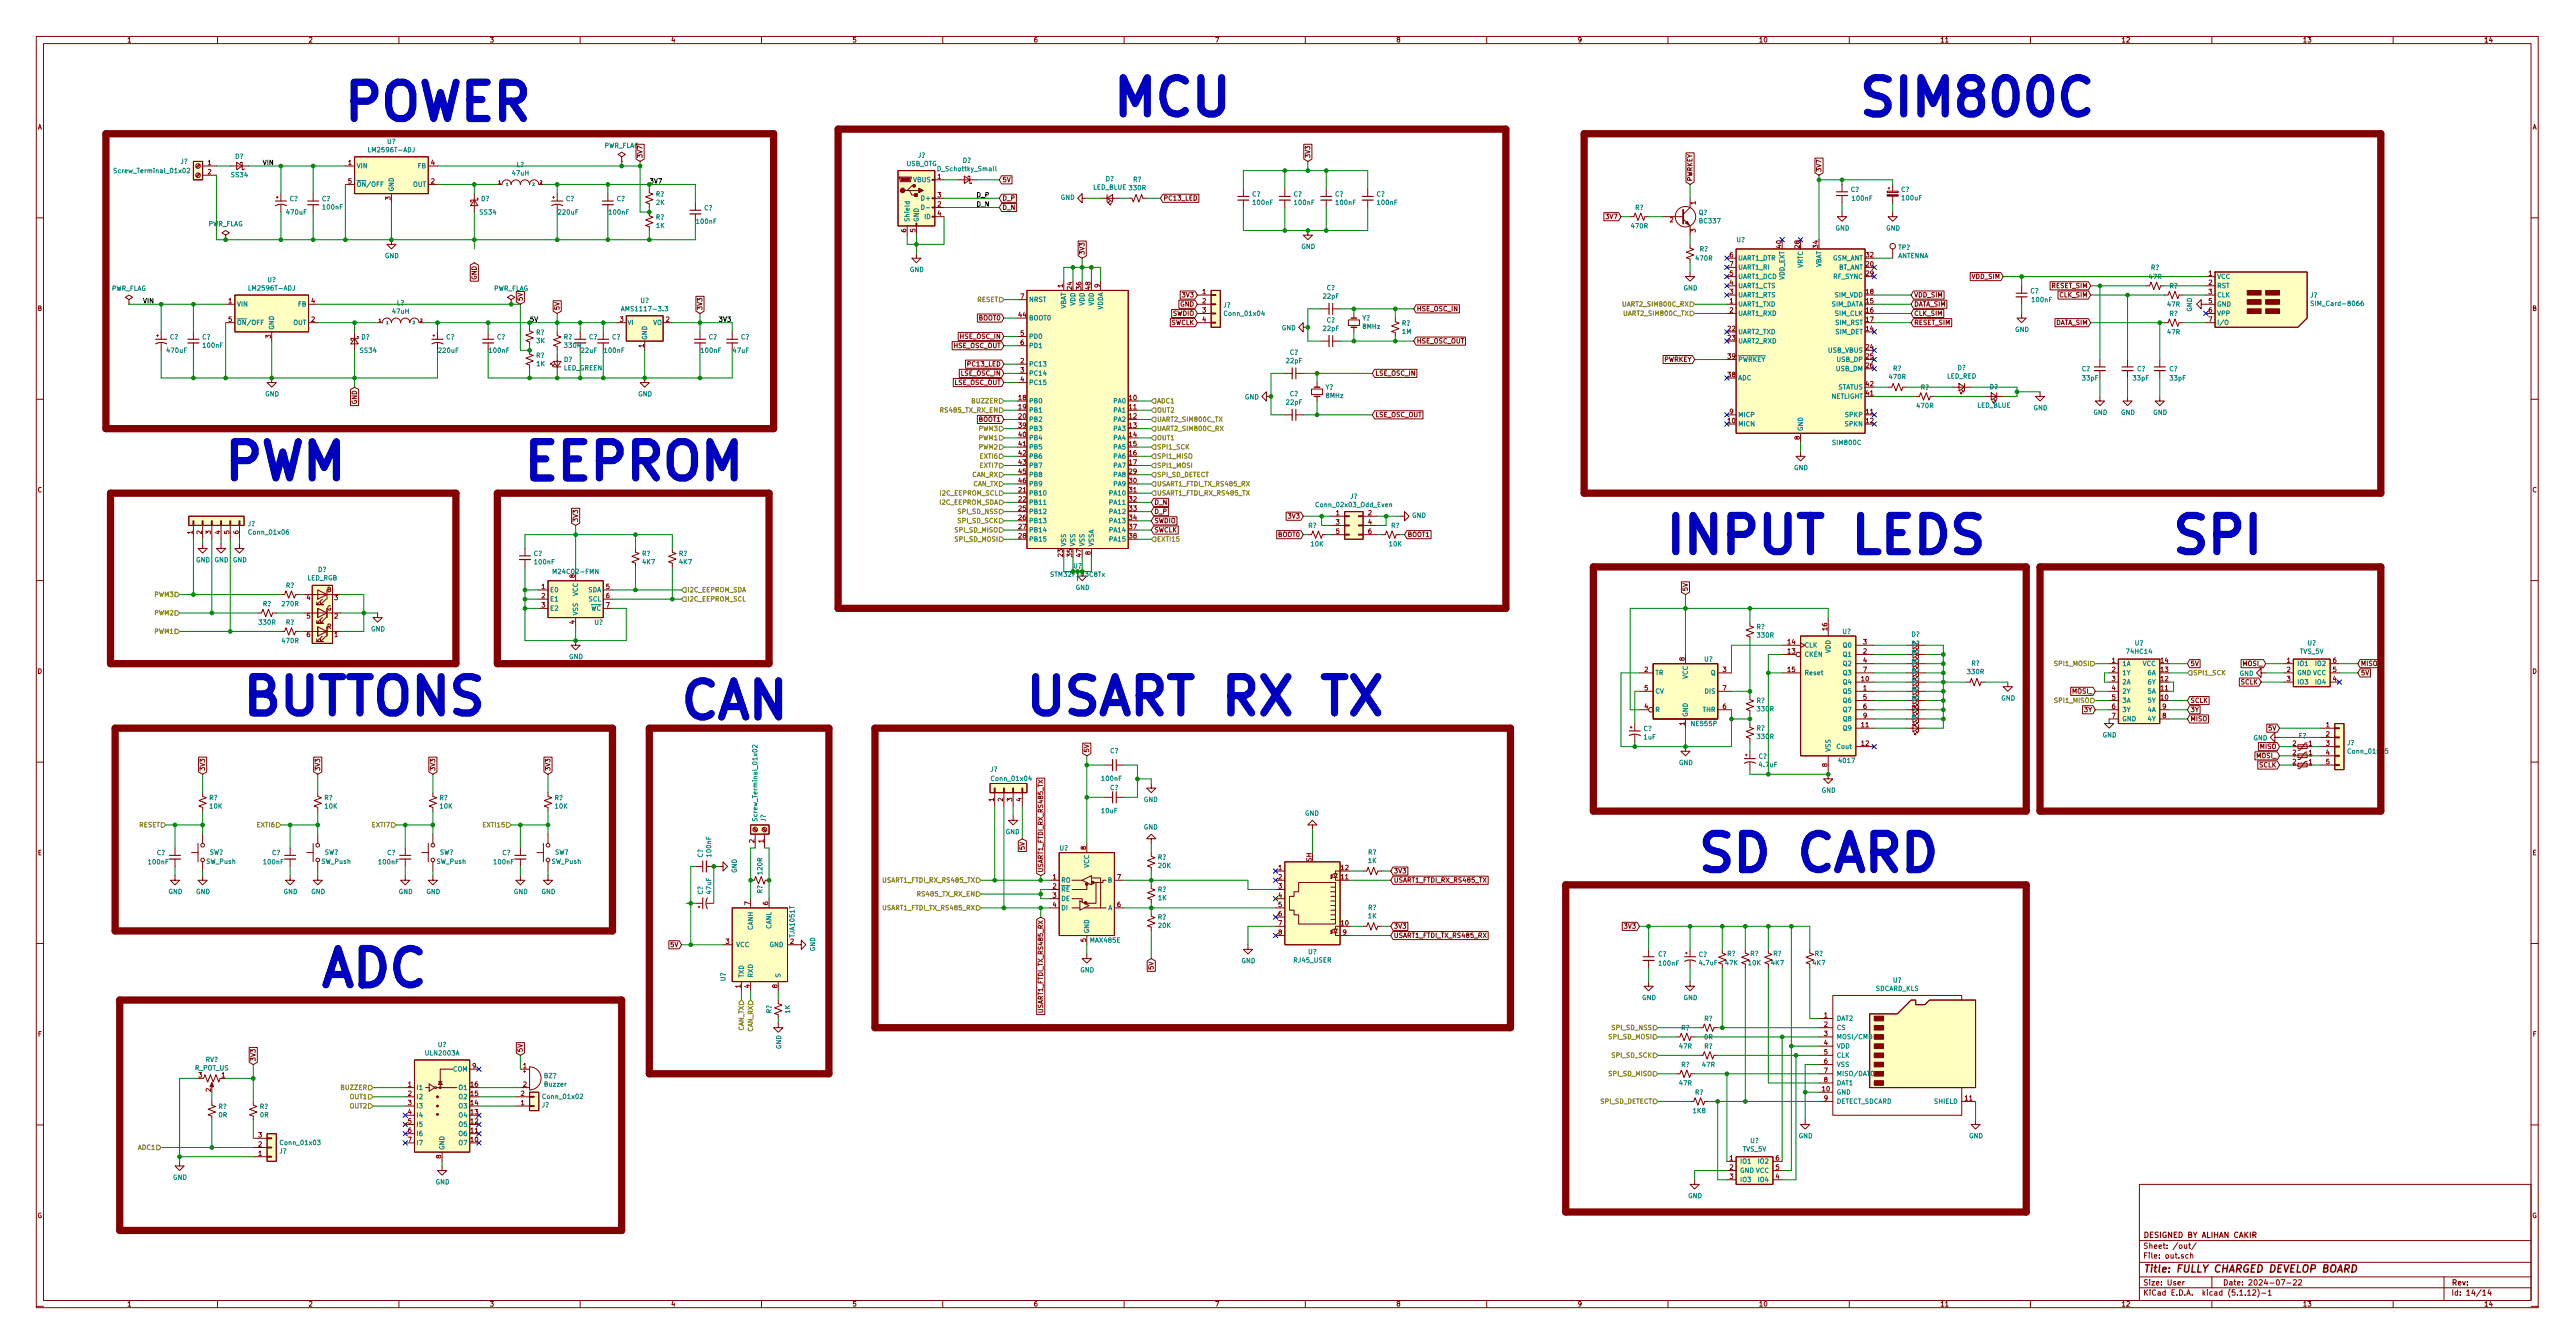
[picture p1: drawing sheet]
<svg xmlns="http://www.w3.org/2000/svg" width="710mm" height="370mm" viewBox="0 0 710 370" stroke-linecap="round" stroke-linejoin="round" font-family="sans-serif">
<defs><g id="words">
<g font-size="13.9" fill="#0000c2">
<text x="94" y="33.2">POWER</text>
<text x="306.1" y="31.9">MCU</text>
<text x="511.8" y="31.9">SIM800C</text>
<text x="61" y="132.2">PWM</text>
<text x="143.5" y="132.2">EEPROM</text>
<text x="458.5" y="152.5">INPUT LEDS</text>
<text x="598.2" y="152.5">SPI</text>
<text x="66" y="197">BUTTONS</text>
<text x="281.9" y="197">USART RX TX</text>
<text x="188.2" y="198.1">CAN</text>
<text x="467.4" y="240.2">SD CARD</text>
<text x="87.6" y="271.9">ADC</text>
</g>
<text font-size="2.8" fill="#840000" x="591" y="350.7">Title: FULLY CHARGED DEVELOP BOARD</text>
<g font-size="2.1" fill="#840000">
<text x="591" y="341.2">DESIGNED BY ALIHAN CAKIR</text>
<text x="591" y="346.8">File: out.sch</text>
<text x="591" y="344.2">Sheet: /out/</text>
<text x="591" y="357.1">KiCad E.D.A. kicad (5.1.12)-1</text>
<text x="591" y="354.3">Size: User</text>
<text x="613" y="354.3">Date: 2024-07-22</text>
<text x="676" y="354.3">Rev:</text>
<text x="676" y="357.1">Id: 14/14</text>
</g>
<g font-size="1.8" fill="#840000">
<text x="35" y="11.7">1</text>
<text x="85" y="11.7">2</text>
<text x="135" y="11.7">3</text>
<text x="185" y="11.7">4</text>
<text x="235" y="11.7">5</text>
<text x="285" y="11.7">6</text>
<text x="335" y="11.7">7</text>
<text x="385" y="11.7">8</text>
<text x="435" y="11.7">9</text>
<text x="485" y="11.7">10</text>
<text x="535" y="11.7">11</text>
<text x="585" y="11.7">12</text>
<text x="635" y="11.7">13</text>
<text x="685" y="11.7">14</text>
<text x="10.4" y="35.7">A</text>
<text x="698.4" y="35.7">A</text>
<text x="57.3" y="45.5">1</text>
<text x="96" y="45.5">1</text>
<text x="118.9" y="45.5">4</text>
<text x="177.2" y="43.7" transform="rotate(-90 177.2 43.7)">3V7</text>
<text x="361.3" y="43.7" transform="rotate(-90 361.3 43.7)">3V3</text>
<text x="502.3" y="47.5" transform="rotate(-90 502.3 47.5)">3V7</text>
<text x="57.3" y="48">2</text>
<text x="96" y="50.6">5</text>
<text x="118.9" y="50.6">2</text>
<text x="258.6" y="49.3">1</text>
<text x="276.4" y="50.2">5V</text>
<text x="466.7" y="50" transform="rotate(-90 466.7 50)">PWRKEY</text>
<text x="107.7" y="55.1" transform="rotate(-90 107.7 55.1)">3</text>
<text x="258.6" y="56.9">2</text>
<text x="258.6" y="54.4">3</text>
<text x="258.6" y="59.5">4</text>
<text x="276.4" y="55.3">D_P</text>
<text x="276.4" y="57.8">D_N</text>
<text x="320.8" y="55.3">PC13_LED</text>
<text x="467.6" y="56.4" transform="rotate(-90 467.6 56.4)">1</text>
<text x="249.9" y="64" transform="rotate(-90 249.9 64)">6</text>
<text x="252.5" y="64" transform="rotate(-90 252.5 64)">5</text>
<text x="443.1" y="60.4">3V7</text>
<text x="460.5" y="61.2">2</text>
<text x="467.6" y="64" transform="rotate(-90 467.6 64)">3</text>
<text x="299.1" y="70.4" transform="rotate(-90 299.1 70.4)">3V3</text>
<text x="477" y="70.9">6</text>
<text x="491.2" y="68.3" transform="rotate(-90 491.2 68.3)">40</text>
<text x="496.3" y="68.3" transform="rotate(-90 496.3 68.3)">28</text>
<text x="501.4" y="68.3" transform="rotate(-90 501.4 68.3)">34</text>
<text x="514.7" y="70.9">32</text>
<text x="131.4" y="77.1" transform="rotate(-90 131.4 77.1)">GND</text>
<text x="477" y="76">5</text>
<text x="477" y="73.4">7</text>
<text x="514.7" y="73.4">20</text>
<text x="514.7" y="76">29</text>
<text x="543.8" y="76.9">VDD_SIM</text>
<text x="609.1" y="76">1</text>
<text x="63" y="83.6">1</text>
<text x="85.9" y="83.6">4</text>
<text x="144.1" y="83.1" transform="rotate(-90 144.1 83.1)">5V</text>
<text x="281.5" y="82.3">7</text>
<text x="293.1" y="79.3" transform="rotate(-90 293.1 79.3)">1</text>
<text x="295.7" y="79.7" transform="rotate(-90 295.7 79.7)">24</text>
<text x="298.2" y="79.7" transform="rotate(-90 298.2 79.7)">36</text>
<text x="300.7" y="79.7" transform="rotate(-90 300.7 79.7)">48</text>
<text x="303.3" y="79.3" transform="rotate(-90 303.3 79.3)">9</text>
<text x="326.3" y="81.9">3V3</text>
<text x="331.6" y="81.1">1</text>
<text x="331.6" y="83.6">2</text>
<text x="477" y="83.6">1</text>
<text x="477" y="81.1">3</text>
<text x="477" y="78.5">4</text>
<text x="514.7" y="83.6">15</text>
<text x="514.7" y="81.1">18</text>
<text x="527.8" y="81.9">VDD_SIM</text>
<text x="565.8" y="79.4">RESET_SIM</text>
<text x="568" y="81.9">CLK_SIM</text>
<text x="609.1" y="78.5">2</text>
<text x="609.1" y="81.1">3</text>
<text x="609.1" y="83.6">5</text>
<text x="10.4" y="85.7">B</text>
<text x="63" y="88.7">5</text>
<text x="85.9" y="88.7">2</text>
<text x="154.3" y="85.6" transform="rotate(-90 154.3 85.6)">5V</text>
<text x="171" y="88.7">3</text>
<text x="183.7" y="88.7">2</text>
<text x="193.7" y="85.6" transform="rotate(-90 193.7 85.6)">3V3</text>
<text x="270" y="88.3">BOOT0</text>
<text x="281" y="87.4">44</text>
<text x="322.9" y="89.6">SWCLK</text>
<text x="323.4" y="87">SWDIO</text>
<text x="325.5" y="84.5">GND</text>
<text x="331.6" y="86.1">3</text>
<text x="331.6" y="88.7">4</text>
<text x="390.7" y="85.8">HSE_OSC_IN</text>
<text x="477" y="86.1">2</text>
<text x="514.7" y="86.1">16</text>
<text x="514.7" y="88.7">17</text>
<text x="527.8" y="84.5">DATA_SIM</text>
<text x="527.8" y="87">CLK_SIM</text>
<text x="527.8" y="89.6">RESET_SIM</text>
<text x="566.8" y="89.6">DATA_SIM</text>
<text x="609.1" y="86.1">6</text>
<text x="609.1" y="88.7">7</text>
<text x="698.4" y="85.7">B</text>
<text x="74.7" y="93.2" transform="rotate(-90 74.7 93.2)">3</text>
<text x="177.5" y="95.8" transform="rotate(-90 177.5 95.8)">1</text>
<text x="262.9" y="95.9">HSE_OSC_OUT</text>
<text x="264.9" y="93.4">HSE_OSC_IN</text>
<text x="281.5" y="92.5">5</text>
<text x="281.5" y="95">6</text>
<text x="390.7" y="94.6">HSE_OSC_OUT</text>
<text x="476.6" y="91.2">22</text>
<text x="476.6" y="93.8">23</text>
<text x="514.7" y="91.2">14</text>
<text x="267.1" y="101">PC13_LED</text>
<text x="281.5" y="100.1">2</text>
<text x="458.8" y="99.7">PWRKEY</text>
<text x="476.6" y="98.8">39</text>
<text x="514.7" y="96.3">24</text>
<text x="514.7" y="98.8">25</text>
<text x="514.7" y="101.4">26</text>
<text x="263.1" y="106.1">LSE_OSC_OUT</text>
<text x="265.1" y="103.5">LSE_OSC_IN</text>
<text x="281.5" y="102.6">3</text>
<text x="281.5" y="105.2">4</text>
<text x="379.2" y="103.5">LSE_OSC_IN</text>
<text x="476.6" y="103.9">38</text>
<text x="514.7" y="106.5">42</text>
<text x="98.4" y="111.4" transform="rotate(-90 98.4 111.4)">GND</text>
<text x="281" y="110.3">18</text>
<text x="281" y="112.8">19</text>
<text x="311.5" y="110.3">10</text>
<text x="311.5" y="112.8">11</text>
<text x="514.7" y="109">41</text>
<text x="270" y="116.2">BOOT1</text>
<text x="281" y="115.3">20</text>
<text x="281" y="117.9">39</text>
<text x="311.5" y="115.3">12</text>
<text x="311.5" y="117.9">13</text>
<text x="379.2" y="115">LSE_OSC_OUT</text>
<text x="476.6" y="116.6">10</text>
<text x="477" y="114.1">9</text>
<text x="514.7" y="114.1">11</text>
<text x="514.7" y="116.6">12</text>
<text x="281" y="120.4">40</text>
<text x="281" y="123">41</text>
<text x="281" y="125.5">42</text>
<text x="311.5" y="120.4">14</text>
<text x="311.5" y="123">15</text>
<text x="311.5" y="125.5">16</text>
<text x="496.3" y="121.2" transform="rotate(-90 496.3 121.2)">8</text>
<text x="281" y="128">43</text>
<text x="281" y="130.6">45</text>
<text x="311.5" y="128">17</text>
<text x="311.5" y="130.6">29</text>
<text x="10.4" y="135.7">C</text>
<text x="281" y="135.7">21</text>
<text x="281" y="133.1">46</text>
<text x="311.5" y="135.7">31</text>
<text x="311.5" y="133.1">30</text>
<text x="698.4" y="135.7">C</text>
<text x="281" y="138.2">22</text>
<text x="281" y="140.7">25</text>
<text x="281" y="143.3">26</text>
<text x="311.5" y="138.2">32</text>
<text x="311.5" y="140.7">33</text>
<text x="311.5" y="143.3">34</text>
<text x="318.3" y="139.1">D_N</text>
<text x="318.3" y="141.6">D_P</text>
<text x="355.5" y="142.9">3V3</text>
<text x="368.5" y="142">1</text>
<text x="377.3" y="142">2</text>
<text x="53.1" y="147.2" transform="rotate(-90 53.1 147.2)">1</text>
<text x="55.6" y="147.2" transform="rotate(-90 55.6 147.2)">2</text>
<text x="58.2" y="147.2" transform="rotate(-90 58.2 147.2)">3</text>
<text x="60.7" y="147.2" transform="rotate(-90 60.7 147.2)">4</text>
<text x="63.2" y="147.2" transform="rotate(-90 63.2 147.2)">5</text>
<text x="65.8" y="147.2" transform="rotate(-90 65.8 147.2)">6</text>
<text x="159.4" y="144" transform="rotate(-90 159.4 144)">3V3</text>
<text x="281" y="145.8">27</text>
<text x="281" y="148.4">28</text>
<text x="311.5" y="145.8">37</text>
<text x="311.5" y="148.4">38</text>
<text x="318.3" y="146.7">SWCLK</text>
<text x="318.3" y="144.2">SWDIO</text>
<text x="352.5" y="148">BOOT0</text>
<text x="368.5" y="144.6">3</text>
<text x="368.5" y="147.1">5</text>
<text x="377.3" y="144.6">4</text>
<text x="377.3" y="147.1">6</text>
<text x="388.1" y="148">BOOT1</text>
<text x="293.1" y="153.4" transform="rotate(-90 293.1 153.4)">23</text>
<text x="295.7" y="153.4" transform="rotate(-90 295.7 153.4)">35</text>
<text x="298.2" y="153.4" transform="rotate(-90 298.2 153.4)">47</text>
<text x="300.7" y="152.9" transform="rotate(-90 300.7 152.9)">8</text>
<text x="158.5" y="159.3" transform="rotate(-90 158.5 159.3)">8</text>
<text x="84.6" y="165.4">4</text>
<text x="90.2" y="163.2">B</text>
<text x="92.2" y="165.4">3</text>
<text x="149.4" y="162.3">1</text>
<text x="149.4" y="164.9">2</text>
<text x="149.4" y="167.4">3</text>
<text x="167.2" y="162.3">5</text>
<text x="167.2" y="164.9">6</text>
<text x="167.2" y="167.4">7</text>
<text x="465.5" y="163.1" transform="rotate(-90 465.5 163.1)">5V</text>
<text x="84.6" y="170.5">5</text>
<text x="90.1" y="168.3">G</text>
<text x="90.2" y="173.3">R</text>
<text x="92.2" y="170.5">2</text>
<text x="158.5" y="172" transform="rotate(-90 158.5 172)">4</text>
<text x="503.9" y="173.7" transform="rotate(-90 503.9 173.7)">16</text>
<text x="84.6" y="175.5">6</text>
<text x="92.2" y="175.5">1</text>
<text x="493.1" y="177.6">14</text>
<text x="513.9" y="177.6">3</text>
<text x="10.4" y="185.7">D</text>
<text x="453.5" y="185.2">2</text>
<text x="464.6" y="182.1" transform="rotate(-90 464.6 182.1)">8</text>
<text x="475.1" y="185.2">3</text>
<text x="493.1" y="180.1">13</text>
<text x="493.1" y="185.2">15</text>
<text x="513.9" y="180.1">2</text>
<text x="513.9" y="182.7">4</text>
<text x="513.9" y="185.2">7</text>
<text x="582.4" y="182.7">1</text>
<text x="582.4" y="185.2">2</text>
<text x="595.9" y="185.2">13</text>
<text x="595.9" y="182.7">14</text>
<text x="604" y="183.5">5V</text>
<text x="618.5" y="183.5">MOSI_</text>
<text x="630.7" y="182.7">1</text>
<text x="630.7" y="185.2">2</text>
<text x="643.4" y="185.2">5</text>
<text x="643.4" y="182.7">6</text>
<text x="651" y="183.5">MISO</text>
<text x="698.4" y="185.7">D</text>
<text x="453.5" y="190.3">5</text>
<text x="475.1" y="190.3">7</text>
<text x="513.4" y="187.7">10</text>
<text x="513.9" y="190.3">1</text>
<text x="571.6" y="191.2">MOSI_</text>
<text x="582.4" y="187.7">3</text>
<text x="582.4" y="190.3">4</text>
<text x="595.9" y="190.3">11</text>
<text x="595.9" y="187.7">12</text>
<text x="618" y="188.6">SCLK</text>
<text x="630.7" y="187.7">3</text>
<text x="643.4" y="187.7">4</text>
<text x="651" y="186.1">5V</text>
<text x="453.5" y="195.4">4</text>
<text x="475.1" y="195.4">6</text>
<text x="513.9" y="192.8">5</text>
<text x="513.9" y="195.4">6</text>
<text x="513.9" y="197.9">9</text>
<text x="527.1" y="195.8">D?</text>
<text x="574.9" y="196.2">3Y</text>
<text x="582.4" y="192.8">5</text>
<text x="582.4" y="195.4">6</text>
<text x="582.4" y="197.9">7</text>
<text x="595.9" y="192.8">10</text>
<text x="596.4" y="197.9">8</text>
<text x="596.4" y="195.4">9</text>
<text x="604" y="193.7">SCLK</text>
<text x="604" y="196.2">3Y</text>
<text x="464.6" y="199.9" transform="rotate(-90 464.6 199.9)">1</text>
<text x="513.4" y="200.4">11</text>
<text x="604" y="198.8">MISO</text>
<text x="625.7" y="201.3">5V</text>
<text x="641.5" y="200.4">1</text>
<text x="641.5" y="203">2</text>
<text x="300.4" y="207.5" transform="rotate(-90 300.4 207.5)">5V</text>
<text x="513.4" y="205.5">12</text>
<text x="622.4" y="208.9">MOSI_</text>
<text x="623.3" y="206.4">MISO</text>
<text x="632.3" y="208.1">2</text>
<text x="632.3" y="205.5">2</text>
<text x="636.7" y="208.1">1</text>
<text x="636.7" y="205.5">1</text>
<text x="641.5" y="205.5">3</text>
<text x="641.5" y="208.1">4</text>
<text x="56.5" y="212.6" transform="rotate(-90 56.5 212.6)">3V3</text>
<text x="88.3" y="212.6" transform="rotate(-90 88.3 212.6)">3V3</text>
<text x="120" y="212.6" transform="rotate(-90 120 212.6)">3V3</text>
<text x="151.8" y="212.6" transform="rotate(-90 151.8 212.6)">3V3</text>
<text x="503.9" y="211.3" transform="rotate(-90 503.9 211.3)">8</text>
<text x="623" y="211.5">SCLK</text>
<text x="632.3" y="210.6">2</text>
<text x="636.7" y="210.6">1</text>
<text x="641.5" y="210.6">5</text>
<text x="274.1" y="220.9" transform="rotate(-90 274.1 220.9)">1</text>
<text x="276.6" y="220.9" transform="rotate(-90 276.6 220.9)">2</text>
<text x="279.1" y="220.9" transform="rotate(-90 279.1 220.9)">3</text>
<text x="281.7" y="220.9" transform="rotate(-90 281.7 220.9)">4</text>
<text x="208" y="232.3" transform="rotate(-90 208 232.3)">2</text>
<text x="210.6" y="232.3" transform="rotate(-90 210.6 232.3)">1</text>
<text x="10.4" y="235.7">E</text>
<text x="282.6" y="234.1" transform="rotate(-90 282.6 234.1)">5V</text>
<text x="299.5" y="234.2" transform="rotate(-90 299.5 234.2)">8</text>
<text x="352.6" y="239.8">1</text>
<text x="361.7" y="237.5" transform="rotate(-90 361.7 237.5)">SH</text>
<text x="369.9" y="239.8">12</text>
<text x="698.4" y="235.7">E</text>
<text x="287.7" y="240.5" transform="rotate(-90 287.7 240.5)">USART1_FTDI_RX_RS485_TX</text>
<text x="290.3" y="242.3">1</text>
<text x="290.3" y="244.9">2</text>
<text x="308.1" y="242.3">7</text>
<text x="352.6" y="242.3">2</text>
<text x="352.6" y="244.9">3</text>
<text x="369.9" y="242.3">11</text>
<text x="384.3" y="240.7">3V3</text>
<text x="384.3" y="243.2">USART1_FTDI_RX_RS485_TX</text>
<text x="206.8" y="249.4" transform="rotate(-90 206.8 249.4)">7</text>
<text x="211.8" y="249.4" transform="rotate(-90 211.8 249.4)">6</text>
<text x="290.3" y="247.4">3</text>
<text x="290.3" y="250">4</text>
<text x="308.1" y="250">6</text>
<text x="352.6" y="247.4">4</text>
<text x="352.6" y="250">5</text>
<text x="352.6" y="252.5">6</text>
<text x="352.6" y="255">7</text>
<text x="352.6" y="257.6">8</text>
<text x="369.9" y="255">10</text>
<text x="370.4" y="257.6">9</text>
<text x="384.3" y="255.9">3V3</text>
<text x="448.2" y="255.9">3V3</text>
<text x="185" y="261">5V</text>
<text x="200.2" y="260.1">3</text>
<text x="218" y="260.1">2</text>
<text x="299.5" y="259.6" transform="rotate(-90 299.5 259.6)">5</text>
<text x="384.3" y="258.5">USART1_FTDI_TX_RS485_RX</text>
<text x="318.1" y="267.1" transform="rotate(-90 318.1 267.1)">5V</text>
<text x="204.2" y="272.3" transform="rotate(-90 204.2 272.3)">1</text>
<text x="206.8" y="272.3" transform="rotate(-90 206.8 272.3)">4</text>
<text x="214.4" y="272.3" transform="rotate(-90 214.4 272.3)">8</text>
<text x="287.7" y="278.6" transform="rotate(-90 287.7 278.6)">USART1_FTDI_TX_RS485_RX</text>
<text x="503.1" y="280.4">1</text>
<text x="10.5" y="285.7">F</text>
<text x="503.1" y="283">2</text>
<text x="503.1" y="285.5">3</text>
<text x="698.5" y="285.7">F</text>
<text x="70.5" y="292.6" transform="rotate(-90 70.5 292.6)">3V3</text>
<text x="144.1" y="290.1" transform="rotate(-90 144.1 290.1)">5V</text>
<text x="503.1" y="288.1">4</text>
<text x="503.1" y="290.6">5</text>
<text x="503.1" y="293.1">6</text>
<text x="54.8" y="297">3</text>
<text x="61.1" y="297">1</text>
<text x="112.5" y="299.5">1</text>
<text x="129.8" y="299.5">16</text>
<text x="130.3" y="294.4">9</text>
<text x="144.3" y="294.4">1</text>
<text x="144.3" y="299.5">2</text>
<text x="503.1" y="295.7">7</text>
<text x="503.1" y="298.2">8</text>
<text x="58.2" y="300.9" transform="rotate(-90 58.2 300.9)">2</text>
<text x="112.5" y="302">2</text>
<text x="112.5" y="304.6">3</text>
<text x="129.8" y="304.6">14</text>
<text x="129.8" y="302">15</text>
<text x="143.7" y="304.6">1</text>
<text x="143.7" y="302">2</text>
<text x="502.6" y="300.8">10</text>
<text x="503.1" y="303.3">9</text>
<text x="542" y="303.3">11</text>
<text x="112.5" y="307.1">4</text>
<text x="112.5" y="309.7">5</text>
<text x="129.8" y="309.7">12</text>
<text x="129.8" y="307.1">13</text>
<text x="71.3" y="316">2</text>
<text x="71.3" y="313.5">3</text>
<text x="112.5" y="312.2">6</text>
<text x="112.5" y="314.7">7</text>
<text x="129.8" y="314.7">10</text>
<text x="129.8" y="312.2">11</text>
<text x="71.3" y="318.5">1</text>
<text x="121.7" y="319.3" transform="rotate(-90 121.7 319.3)">8</text>
<text x="477" y="319.8">1</text>
<text x="477" y="322.4">2</text>
<text x="489.7" y="322.4">5</text>
<text x="489.7" y="319.8">6</text>
<text x="477" y="324.9">3</text>
<text x="489.7" y="324.9">4</text>
<text x="10.3" y="335.7">G</text>
<text x="698.3" y="335.7">G</text>
<text x="35" y="360.1">1</text>
<text x="85" y="360.1">2</text>
<text x="135" y="360.1">3</text>
<text x="185" y="360.1">4</text>
<text x="235" y="360.1">5</text>
<text x="285" y="360.1">6</text>
<text x="335" y="360.1">7</text>
<text x="385" y="360.1">8</text>
<text x="435" y="360.1">9</text>
<text x="485" y="360.1">10</text>
<text x="535" y="360.1">11</text>
<text x="585" y="360.1">12</text>
<text x="635" y="360.1">13</text>
<text x="685" y="360.1">14</text>
</g>
<g font-size="1.8" fill="#008484">
<text x="102.1" y="42">LM2596T-ADJ</text>
<text x="106.8" y="39.7">U?</text>
<text x="166.5" y="40.8">PWR_FLAG</text>
<text x="32.2" y="47.7">Screw_Terminal_01x02</text>
<text x="49.8" y="45.2">J?</text>
<text x="64.8" y="43.8">D?</text>
<text x="98.3" y="46.4">VIN</text>
<text x="115.2" y="46.4">FB</text>
<text x="142.4" y="46.1">L?</text>
<text x="249.9" y="45.8">USB_OTG</text>
<text x="253.2" y="43.5">J?</text>
<text x="259" y="47.2">D_Schottky_Small</text>
<text x="265.5" y="44.9">D?</text>
<text x="63.9" y="48.9">SS34</text>
<text x="98.3" y="51.5">ON/OFF</text>
<text x="108.6" y="52.9" transform="rotate(-90 108.6 52.9)">GND</text>
<text x="113.9" y="51.5">OUT</text>
<text x="141.4" y="48.4">47uH</text>
<text x="251.9" y="50.2">VBUS</text>
<text x="301.4" y="52.3">LED_BLUE 330R</text>
<text x="304.9" y="49.9">D?</text>
<text x="312.5" y="50.1">R?</text>
<text x="510.4" y="52.9">C?</text>
<text x="524.3" y="52.9">C?</text>
<text x="79.2" y="59.1">470uF</text>
<text x="79.9" y="55.4">C?</text>
<text x="88.8" y="55.4">C?</text>
<text x="89.2" y="57.7">100nF</text>
<text x="132.4" y="59.1">SS34</text>
<text x="132.7" y="55.4">D?</text>
<text x="154.1" y="59.1">220uF</text>
<text x="156.1" y="55.4">C?</text>
<text x="168.1" y="59.1">100nF</text>
<text x="170.1" y="55.4">C?</text>
<text x="180.9" y="54.2">R?</text>
<text x="181" y="56.5">2K</text>
<text x="194.2" y="58">C?</text>
<text x="254.5" y="55.3">D+</text>
<text x="292.5" y="55.1">GND</text>
<text x="345.3" y="54.2">C?</text>
<text x="345.7" y="56.5">100nF</text>
<text x="356.7" y="54.2">C?</text>
<text x="357.1" y="56.5">100nF</text>
<text x="368.2" y="54.2">C?</text>
<text x="368.6" y="56.5">100nF</text>
<text x="379.6" y="54.2">C?</text>
<text x="380" y="56.5">100nF</text>
<text x="451" y="57.9">R?</text>
<text x="468.5" y="59.2">Q?</text>
<text x="511" y="55.3">100nF</text>
<text x="524.7" y="55.2">100uF</text>
<text x="57.3" y="62.4">PWR_FLAG</text>
<text x="180.9" y="60.5">R?</text>
<text x="181" y="62.8">1K</text>
<text x="192.2" y="61.7">100nF</text>
<text x="250.8" y="61.2" transform="rotate(-90 250.8 61.2)">Shield</text>
<text x="253.4" y="61.2" transform="rotate(-90 253.4 61.2)">GND</text>
<text x="255" y="60.4">ID</text>
<text x="450" y="62.9">470R</text>
<text x="468.8" y="61.6">BC337</text>
<text x="506.2" y="63.5">GND</text>
<text x="520.1" y="63.5">GND</text>
<text x="106.1" y="71.2">GND</text>
<text x="358.9" y="68.6">GND</text>
<text x="467.8" y="71.8">470R</text>
<text x="468.7" y="69.3">R?</text>
<text x="478.9" y="66.8">U?</text>
<text x="479.3" y="71.8">UART1_DTR</text>
<text x="505.2" y="71.8">GSM_ANT</text>
<text x="523.3" y="71.2">ANTENNA</text>
<text x="523.5" y="68.8">TP?</text>
<text x="73.8" y="77.8">U?</text>
<text x="250.9" y="75">GND</text>
<text x="479.3" y="76.9">UART1_DCD</text>
<text x="479.3" y="74.3">UART1_RI</text>
<text x="492.1" y="77.3" transform="rotate(-90 492.1 77.3)">VDD_EXT</text>
<text x="497.2" y="73.9" transform="rotate(-90 497.2 73.9)">VRTC</text>
<text x="502.3" y="73.9" transform="rotate(-90 502.3 73.9)">VBAT</text>
<text x="505.6" y="76.9">RF_SYNC</text>
<text x="506.9" y="74.3">BT_ANT</text>
<text x="592.7" y="76.9">47R</text>
<text x="593.2" y="74.4">R?</text>
<text x="611.4" y="76.9">VCC</text>
<text x="30.6" y="80.1">PWR_FLAG</text>
<text x="69.1" y="80.1">LM2596T-ADJ</text>
<text x="136" y="80.1">PWR_FLAG</text>
<text x="176.6" y="83.5">U?</text>
<text x="283.7" y="83.2">NRST</text>
<text x="365" y="82.3">22pF</text>
<text x="365.9" y="80">C?</text>
<text x="464.3" y="80">GND</text>
<text x="479.3" y="81.9">UART1_RTS</text>
<text x="479.3" y="79.4">UART1_CTS</text>
<text x="506" y="81.9">SIM_VDD</text>
<text x="559.9" y="80.8">C?</text>
<text x="560.5" y="83.3">100nF</text>
<text x="598.3" y="79.5">R?</text>
<text x="611.4" y="79.4">RST</text>
<text x="611.4" y="81.9">CLK</text>
<text x="637.1" y="82">J?</text>
<text x="65.3" y="84.5">VIN</text>
<text x="65.3" y="89.6">ON/OFF</text>
<text x="80.8" y="89.6">OUT</text>
<text x="82.2" y="84.5">FB</text>
<text x="108.3" y="86.5">47uH</text>
<text x="109.4" y="84.2">L?</text>
<text x="172.3" y="85.8">AMS1117-3.3</text>
<text x="173" y="89.6">VI</text>
<text x="180.1" y="89.6">VO</text>
<text x="283.7" y="88.3">BOOT0</text>
<text x="294" y="85.4" transform="rotate(-90 294 85.4)">VBAT</text>
<text x="296.5" y="84.3" transform="rotate(-90 296.5 84.3)">VDD</text>
<text x="299.1" y="84.3" transform="rotate(-90 299.1 84.3)">VDD</text>
<text x="301.6" y="84.3" transform="rotate(-90 301.6 84.3)">VDD</text>
<text x="304.2" y="85.6" transform="rotate(-90 304.2 85.6)">VDDA</text>
<text x="337.4" y="84.7">J?</text>
<text x="337.9" y="87.1">Conn_01x04</text>
<text x="365.9" y="88.9">C?</text>
<text x="375.7" y="88.3">Y?</text>
<text x="386.6" y="89.7">R?</text>
<text x="479.3" y="84.5">UART1_TXD</text>
<text x="479.3" y="87">UART1_RXD</text>
<text x="504.8" y="84.5">SIM_DATA</text>
<text x="506.1" y="87">SIM_CLK</text>
<text x="506.2" y="89.6">SIM_RST</text>
<text x="597.8" y="84.5">47R</text>
<text x="598.3" y="87.1">R?</text>
<text x="604.5" y="85.9" transform="rotate(-90 604.5 85.9)">GND</text>
<text x="611.4" y="84.5">GND</text>
<text x="611.4" y="87">VPP</text>
<text x="611.4" y="89.6">I/O</text>
<text x="638.3" y="84.3">SIM_Card-8066</text>
<text x="46.8" y="93.5">C?</text>
<text x="55.8" y="93.5">C?</text>
<text x="56.1" y="95.8">100nF</text>
<text x="75.6" y="91" transform="rotate(-90 75.6 91)">GND</text>
<text x="99.6" y="93.5">D?</text>
<text x="123" y="93.5">C?</text>
<text x="137" y="93.5">C?</text>
<text x="147.9" y="92.3">R?</text>
<text x="148" y="94.6">3K</text>
<text x="155.5" y="93.5">R?</text>
<text x="155.8" y="95.8">330R</text>
<text x="162.4" y="93.5">C?</text>
<text x="168.8" y="93.5">C?</text>
<text x="178.4" y="93.8" transform="rotate(-90 178.4 93.8)">GND</text>
<text x="195.5" y="93.5">C?</text>
<text x="204.3" y="93.5">C?</text>
<text x="283.7" y="93.4">PD0</text>
<text x="283.7" y="95.9">PD1</text>
<text x="353.5" y="91">GND</text>
<text x="365" y="91.2">22pF</text>
<text x="375.9" y="90.6">8MHz</text>
<text x="386.7" y="92">1M</text>
<text x="479.3" y="92.1">UART2_TXD</text>
<text x="479.3" y="94.6">UART2_RXD</text>
<text x="506.2" y="92.1">SIM_DET</text>
<text x="555.7" y="91.5">GND</text>
<text x="597.8" y="92.2">47R</text>
<text x="46.2" y="97.2">470uF</text>
<text x="99.4" y="97.2">SS34</text>
<text x="121.1" y="97.2">220uF</text>
<text x="135.1" y="97.2">100nF</text>
<text x="147.9" y="98.6">R?</text>
<text x="148" y="100.9">1K</text>
<text x="155.5" y="99.8">D?</text>
<text x="160.4" y="97.2">22uF</text>
<text x="166.8" y="97.2">100nF</text>
<text x="193.5" y="97.2">100nF</text>
<text x="202.3" y="97.2">47uF</text>
<text x="283.7" y="101">PC13</text>
<text x="354.8" y="100.1">22pF</text>
<text x="355.7" y="97.8">C?</text>
<text x="479.3" y="99.7">PWRKEY</text>
<text x="504.2" y="97.2">USB_VBUS</text>
<text x="506.7" y="99.7">USB_DP</text>
<text x="155.4" y="102.1">LED_GREEN</text>
<text x="283.7" y="103.5">PC14</text>
<text x="283.7" y="106.1">PC15</text>
<text x="365.5" y="107.4">Y?</text>
<text x="479.3" y="104.8">ADC</text>
<text x="506.4" y="102.3">USB_DM</text>
<text x="506.8" y="107.3">STATUS</text>
<text x="521.1" y="104.5">470R</text>
<text x="522.1" y="102.2">R?</text>
<text x="529.7" y="107.4">R?</text>
<text x="536.9" y="104.3">LED_RED</text>
<text x="539.8" y="102">D?</text>
<text x="548.7" y="107.3">D?</text>
<text x="574.1" y="102.3">C?</text>
<text x="574.4" y="104.9">33pF</text>
<text x="588.3" y="104.9">33pF</text>
<text x="589.4" y="102.3">C?</text>
<text x="598.2" y="102.3">C?</text>
<text x="598.5" y="104.9">33pF</text>
<text x="73.1" y="109.3">GND</text>
<text x="176" y="109.3">GND</text>
<text x="283.7" y="111.2">PB0</text>
<text x="283.7" y="113.7">PB1</text>
<text x="307.2" y="111.2">PA0</text>
<text x="307.2" y="113.7">PA1</text>
<text x="343.3" y="110.1">GND</text>
<text x="354.8" y="111.5">22pF</text>
<text x="355.7" y="109.2">C?</text>
<text x="365.7" y="109.7">8MHz</text>
<text x="505" y="109.9">NETLIGHT</text>
<text x="528.8" y="112.5">470R</text>
<text x="545.2" y="112.4">LED_BLUE</text>
<text x="560.8" y="113.1">GND</text>
<text x="283.7" y="116.2">PB2</text>
<text x="283.7" y="118.8">PB3</text>
<text x="307.2" y="116.2">PA2</text>
<text x="307.2" y="118.8">PA3</text>
<text x="479.3" y="117.5">MICN</text>
<text x="479.3" y="115">MICP</text>
<text x="497.2" y="118.9" transform="rotate(-90 497.2 118.9)">GND</text>
<text x="508.9" y="117.5">SPKN</text>
<text x="509" y="115">SPKP</text>
<text x="577.3" y="114.3">GND</text>
<text x="584.9" y="114.3">GND</text>
<text x="593.8" y="114.3">GND</text>
<text x="283.7" y="121.3">PB4</text>
<text x="283.7" y="123.9">PB5</text>
<text x="307.2" y="121.3">PA4</text>
<text x="307.2" y="123.9">PA5</text>
<text x="505.6" y="122.6">SIM800C</text>
<text x="283.7" y="126.4">PB6</text>
<text x="283.7" y="128.9">PB7</text>
<text x="283.7" y="131.5">PB8</text>
<text x="307.2" y="126.4">PA6</text>
<text x="307.2" y="128.9">PA7</text>
<text x="307.2" y="131.5">PA8</text>
<text x="494.7" y="129.6">GND</text>
<text x="283.7" y="136.6">PB10</text>
<text x="283.7" y="134">PB9</text>
<text x="306.2" y="136.6">PA10</text>
<text x="307.2" y="134">PA9</text>
<text x="372.4" y="137.4">J?</text>
<text x="283.7" y="139.1">PB11</text>
<text x="283.7" y="141.6">PB12</text>
<text x="306.2" y="139.1">PA11</text>
<text x="306.2" y="141.6">PA12</text>
<text x="363.3" y="139.8">Conn_02x03_Odd_Even</text>
<text x="389.4" y="142.7">GND</text>
<text x="68.4" y="145">J?</text>
<text x="68.9" y="147.3">Conn_01x06</text>
<text x="283.7" y="144.2">PB13</text>
<text x="283.7" y="146.7">PB14</text>
<text x="283.7" y="149.3">PB15</text>
<text x="306.2" y="144.2">PA13</text>
<text x="306.2" y="146.7">PA14</text>
<text x="306.2" y="149.3">PA15</text>
<text x="360.8" y="145.5">R?</text>
<text x="383.6" y="145.5">R?</text>
<text x="54.1" y="155">GND</text>
<text x="59.1" y="155">GND</text>
<text x="64.2" y="155">GND</text>
<text x="147.2" y="153.2">C?</text>
<text x="147.6" y="155.5">100nF</text>
<text x="177.1" y="153.2">R?</text>
<text x="177.3" y="155.5">4K7</text>
<text x="187.2" y="153.2">R?</text>
<text x="187.4" y="155.5">4K7</text>
<text x="294" y="150.7" transform="rotate(-90 294 150.7)">VSS</text>
<text x="296.5" y="150.7" transform="rotate(-90 296.5 150.7)">VSS</text>
<text x="299.1" y="150.7" transform="rotate(-90 299.1 150.7)">VSS</text>
<text x="301.6" y="150.7" transform="rotate(-90 301.6 150.7)">VSSA</text>
<text x="361.6" y="150.6">10K</text>
<text x="383.2" y="150.6">10K</text>
<text x="84.7" y="160">LED_RGB</text>
<text x="87.7" y="157.6">D?</text>
<text x="153.2" y="158.2">M24C02-FMN</text>
<text x="296" y="156.7">U?</text>
<text x="72.5" y="167.1">R?</text>
<text x="77.9" y="167.1">270R</text>
<text x="78.8" y="162">R?</text>
<text x="151.6" y="163.2">E0</text>
<text x="151.6" y="165.8">E1</text>
<text x="159.4" y="164.3" transform="rotate(-90 159.4 164.3)">VCC</text>
<text x="162.1" y="163.2">SDA</text>
<text x="162.3" y="165.8">SCL</text>
<text x="296.6" y="162.6">GND</text>
<text x="71.6" y="172.2">330R</text>
<text x="78.8" y="172.2">R?</text>
<text x="151.6" y="168.3">E2</text>
<text x="159.4" y="169.7" transform="rotate(-90 159.4 169.7)">VSS</text>
<text x="162.9" y="168.3">WC</text>
<text x="163.9" y="172.2">U?</text>
<text x="484.4" y="173.4">R?</text>
<text x="77.9" y="177.2">470R</text>
<text x="102.3" y="174">GND</text>
<text x="484.7" y="175.7">330R</text>
<text x="497.6" y="178.5">CLK</text>
<text x="508.1" y="174.7">U?</text>
<text x="508.4" y="178.5">Q0</text>
<text x="527.1" y="175.5">D?</text>
<text x="527.1" y="178">D?</text>
<text x="588.7" y="177.9">U?</text>
<text x="636.4" y="177.9">U?</text>
<text x="156.9" y="181.6">GND</text>
<text x="470" y="182.3">U?</text>
<text x="497.6" y="181">CKEN</text>
<text x="504.8" y="180" transform="rotate(-90 504.8 180)">VDD</text>
<text x="508.4" y="181">Q1</text>
<text x="508.4" y="183.5">Q2</text>
<text x="527.1" y="180.6">D?</text>
<text x="527.1" y="183.1">D?</text>
<text x="527.1" y="185.6">D?</text>
<text x="542.7" y="185.8">330R</text>
<text x="543.7" y="183.5">R?</text>
<text x="585.2" y="183.5">1A</text>
<text x="586.7" y="180.2">74HC14</text>
<text x="590.9" y="183.5">VCC</text>
<text x="633.5" y="183.5">IO1</text>
<text x="634.3" y="180.2">TVS_5V</text>
<text x="638.8" y="183.5">IO2</text>
<text x="456.4" y="186.1">TR</text>
<text x="456.4" y="191.2">CV</text>
<text x="465.5" y="187.2" transform="rotate(-90 465.5 187.2)">VCC</text>
<text x="470.3" y="191.2">DIS</text>
<text x="471.8" y="186.1">Q</text>
<text x="497.6" y="186.1">Reset</text>
<text x="508.4" y="191.2">Q5</text>
<text x="508.4" y="188.6">Q4</text>
<text x="508.4" y="186.1">Q3</text>
<text x="527.1" y="188.2">D?</text>
<text x="527.1" y="190.7">D?</text>
<text x="585.2" y="186.1">1Y</text>
<text x="585.2" y="188.6">2A</text>
<text x="585.2" y="191.2">2Y</text>
<text x="592.4" y="191.2">5A</text>
<text x="592.4" y="186.1">6A</text>
<text x="592.5" y="188.6">6Y</text>
<text x="617.6" y="186.3">GND</text>
<text x="633.5" y="186.1">GND VCC</text>
<text x="633.5" y="188.6">IO3</text>
<text x="638.8" y="188.6">IO4</text>
<text x="456.4" y="196.2">R</text>
<text x="465.5" y="197.6" transform="rotate(-90 465.5 197.6)">GND</text>
<text x="469.6" y="196.2">THR</text>
<text x="484.4" y="193.7">R?</text>
<text x="484.7" y="196">330R</text>
<text x="508.4" y="193.7">Q6</text>
<text x="508.4" y="196.2">Q7</text>
<text x="527.1" y="193.3">D?</text>
<text x="551.9" y="193.1">GND</text>
<text x="585.2" y="193.7">3A</text>
<text x="585.2" y="196.2">3Y</text>
<text x="592.4" y="196.2">4A</text>
<text x="592.5" y="193.7">5Y</text>
<text x="453.2" y="201.5">C?</text>
<text x="453.4" y="203.8">1uF</text>
<text x="466.6" y="200.1">NE555P</text>
<text x="484.4" y="201.4">R?</text>
<text x="484.7" y="203.7">330R</text>
<text x="508.4" y="201.3">Q9</text>
<text x="508.4" y="198.8">Q8</text>
<text x="527.1" y="198.3">D?</text>
<text x="579.8" y="203.2">GND</text>
<text x="585.2" y="198.8">GND</text>
<text x="592.5" y="198.8">4Y</text>
<text x="633.9" y="203.5">F?</text>
<text x="306.1" y="207.6">C?</text>
<text x="485" y="209.1">C?</text>
<text x="504.8" y="207.3" transform="rotate(-90 504.8 207.3)">VSS</text>
<text x="506.8" y="206.4">Cout</text>
<text x="621.4" y="204">GND</text>
<text x="647.3" y="205.4">J?</text>
<text x="647.8" y="207.7">Conn_01x05</text>
<text x="273.1" y="212.7">J?</text>
<text x="273.7" y="215.2">Conn_01x04</text>
<text x="304" y="215.2">100nF</text>
<text x="463" y="210.9">GND</text>
<text x="485.3" y="211.4">4.7uF</text>
<text x="507.3" y="210.3">4017</text>
<text x="57.7" y="220.5">R?</text>
<text x="89.4" y="220.5">R?</text>
<text x="121.2" y="220.5">R?</text>
<text x="152.9" y="220.5">R?</text>
<text x="306.1" y="217.8">C?</text>
<text x="315.4" y="221">GND</text>
<text x="502.4" y="218.5">GND</text>
<text x="57.9" y="222.8">10K</text>
<text x="89.6" y="222.8">10K</text>
<text x="121.4" y="222.8">10K</text>
<text x="153.1" y="222.8">10K</text>
<text x="208.9" y="225.5" transform="rotate(-90 208.9 225.5)">Screw_Terminal_01x02</text>
<text x="211.2" y="226.5" transform="rotate(-90 211.2 226.5)">J?</text>
<text x="303.9" y="224.1">10uF</text>
<text x="359.9" y="224.8">GND</text>
<text x="277.3" y="229.9">GND</text>
<text x="315.4" y="228.6">GND</text>
<text x="41.1" y="238.2">100nF</text>
<text x="43.3" y="235.7">C?</text>
<text x="56.9" y="238.1">SW_Push</text>
<text x="57.7" y="235.5">SW?</text>
<text x="72.8" y="238.2">100nF</text>
<text x="75" y="235.7">C?</text>
<text x="88.6" y="238.1">SW_Push</text>
<text x="89.5" y="235.5">SW?</text>
<text x="104.6" y="238.2">100nF</text>
<text x="106.8" y="235.7">C?</text>
<text x="120.4" y="238.1">SW_Push</text>
<text x="121.2" y="235.5">SW?</text>
<text x="136.3" y="238.2">100nF</text>
<text x="138.5" y="235.7">C?</text>
<text x="152.1" y="238.1">SW_Push</text>
<text x="153" y="235.5">SW?</text>
<text x="193.8" y="236.4" transform="rotate(-90 193.8 236.4)">C?</text>
<text x="196.1" y="236" transform="rotate(-90 196.1 236)">100nF</text>
<text x="292.2" y="234.4">U?</text>
<text x="300.4" y="239.2" transform="rotate(-90 300.4 239.2)">VCC</text>
<text x="319.3" y="236.9">R?</text>
<text x="319.5" y="239.2">20K</text>
<text x="377.3" y="235.5">R?</text>
<text x="377.3" y="237.9">1K</text>
<text x="203.2" y="240.6" transform="rotate(-90 203.2 240.6)">GND</text>
<text x="210.2" y="240.9" transform="rotate(-90 210.2 240.9)">120R</text>
<text x="292.6" y="243.2">RO</text>
<text x="292.6" y="245.8">RE</text>
<text x="305.6" y="243.2">B</text>
<text x="319.3" y="245.8">R?</text>
<text x="46.4" y="246.4">GND</text>
<text x="54.1" y="246.4">GND</text>
<text x="78.2" y="246.4">GND</text>
<text x="85.8" y="246.4">GND</text>
<text x="109.9" y="246.4">GND</text>
<text x="117.6" y="246.4">GND</text>
<text x="141.7" y="246.4">GND</text>
<text x="149.3" y="246.4">GND</text>
<text x="193.8" y="246.5" transform="rotate(-90 193.8 246.5)">C?</text>
<text x="196.1" y="246.3" transform="rotate(-90 196.1 246.3)">47uF</text>
<text x="210.2" y="246.3" transform="rotate(-90 210.2 246.3)">R?</text>
<text x="292.6" y="248.3">DE</text>
<text x="292.6" y="250.9">DI</text>
<text x="305.6" y="250.9">A</text>
<text x="319.4" y="248.1">1K</text>
<text x="377.3" y="250.8">R?</text>
<text x="207.6" y="256.3" transform="rotate(-90 207.6 256.3)">CANH</text>
<text x="212.7" y="256.1" transform="rotate(-90 212.7 256.1)">CANL</text>
<text x="300.4" y="257.3" transform="rotate(-90 300.4 257.3)">GND</text>
<text x="319.3" y="253.4">R?</text>
<text x="319.5" y="255.7">20K</text>
<text x="377.3" y="253.1">1K</text>
<text x="202.9" y="261">VCC</text>
<text x="212.2" y="261">GND</text>
<text x="219.1" y="258.2" transform="rotate(-90 219.1 258.2)">TJA1051T</text>
<text x="224.8" y="262.2" transform="rotate(-90 224.8 262.2)">GND</text>
<text x="300.8" y="259.8">MAX485E</text>
<text x="360.8" y="263">U?</text>
<text x="457.3" y="263.6">C?</text>
<text x="468.5" y="263.7">C?</text>
<text x="476.3" y="263.5">R?</text>
<text x="482.7" y="263.5">R?</text>
<text x="489" y="263.5">R?</text>
<text x="500.5" y="263.5">R?</text>
<text x="205.1" y="269.5" transform="rotate(-90 205.1 269.5)">TXD</text>
<text x="207.6" y="269.5" transform="rotate(-90 207.6 269.5)">RXD</text>
<text x="215.3" y="269.5" transform="rotate(-90 215.3 269.5)">S</text>
<text x="297.9" y="268">GND</text>
<text x="342.3" y="265.5">GND</text>
<text x="356.9" y="265.3">RJ45_USER</text>
<text x="457.7" y="266.1">100nF</text>
<text x="468.8" y="266">4.7uF</text>
<text x="475.9" y="266">47K</text>
<text x="482.2" y="266">10K</text>
<text x="488.6" y="266">4K7</text>
<text x="500" y="266">4K7</text>
<text x="200.1" y="270.4" transform="rotate(-90 200.1 270.4)">U?</text>
<text x="452.8" y="275.6">GND</text>
<text x="464.3" y="275.6">GND</text>
<text x="517.2" y="273.1">SDCARD_KLS</text>
<text x="522.1" y="270.8">U?</text>
<text x="212.8" y="279.3" transform="rotate(-90 212.8 279.3)">R?</text>
<text x="217.9" y="279.3" transform="rotate(-90 217.9 279.3)">1K</text>
<text x="470" y="281.4">R?</text>
<text x="506.5" y="281.3">DAT2</text>
<text x="463.7" y="283.9">R?</text>
<text x="470.1" y="286.5">0R</text>
<text x="506.5" y="283.9">CS</text>
<text x="506.5" y="286.4">MOSI/CMD</text>
<text x="56.7" y="292.7">RV?</text>
<text x="117.5" y="290.9">ULN2003A</text>
<text x="120.8" y="288.6">U?</text>
<text x="215.4" y="289.2" transform="rotate(-90 215.4 289.2)">GND</text>
<text x="463.2" y="289">47R</text>
<text x="470" y="289">R?</text>
<text x="506.5" y="289">VDD</text>
<text x="506.5" y="291.5">CLK</text>
<text x="53.7" y="295">R_POT_US</text>
<text x="124.9" y="295.3">COM</text>
<text x="150.1" y="297.2">BZ?</text>
<text x="150.3" y="299.5">Buzzer</text>
<text x="463.2" y="299.2">47R</text>
<text x="463.7" y="294.1">R?</text>
<text x="469.5" y="294.1">47R</text>
<text x="506.5" y="294">VSS</text>
<text x="506.5" y="296.6">MISO/DAT0</text>
<text x="506.5" y="299.1">DAT1</text>
<text x="60.2" y="305.6">R?</text>
<text x="71.7" y="305.6">R?</text>
<text x="114.8" y="300.4">I1</text>
<text x="114.8" y="302.9">I2</text>
<text x="114.8" y="305.5">I3</text>
<text x="126.7" y="305.5">O3</text>
<text x="126.7" y="302.9">O2</text>
<text x="126.7" y="300.4">O1</text>
<text x="149.4" y="305.2">J?</text>
<text x="150" y="302.9">Conn_01x02</text>
<text x="467.5" y="301.7">R?</text>
<text x="506.5" y="301.7">GND</text>
<text x="506.5" y="304.2">DETECT_SDCARD</text>
<text x="533.5" y="304.2">SHIELD</text>
<text x="60.4" y="307.9">0R</text>
<text x="71.8" y="307.9">0R</text>
<text x="114.8" y="308">I4</text>
<text x="114.8" y="310.5">I5</text>
<text x="126.7" y="310.5">O5</text>
<text x="126.7" y="308">O4</text>
<text x="467" y="306.8">1K8</text>
<text x="77" y="317.9">J?</text>
<text x="77.6" y="315.6">Conn_01x03</text>
<text x="114.8" y="313.1">I6</text>
<text x="114.8" y="315.6">I7</text>
<text x="122.6" y="317" transform="rotate(-90 122.6 317)">GND</text>
<text x="126.7" y="315.6">O7</text>
<text x="126.7" y="313.1">O6</text>
<text x="480.6" y="317.4">TVS_5V</text>
<text x="482.7" y="315">U?</text>
<text x="496" y="313.7">GND</text>
<text x="543" y="313.7">GND</text>
<text x="479.8" y="320.7">IO1</text>
<text x="479.8" y="323.2">GND VCC</text>
<text x="485.1" y="320.7">IO2</text>
<text x="47.7" y="325.2">GND</text>
<text x="120.1" y="326.4">GND</text>
<text x="479.8" y="325.8">IO3</text>
<text x="485.1" y="325.8">IO4</text>
<text x="465.5" y="330.2">GND</text>
</g>
<g font-size="1.8">
<text x="72.4" y="45.5">VIN</text>
<text x="179.1" y="50.6">3V7</text>
<text x="269.2" y="56.9">D_N</text>
<text x="269.2" y="54.4">D_P</text>
<text x="39.4" y="83.6">VIN</text>
<text x="146" y="88.7">5V</text>
<text x="198.1" y="88.7">3V3</text>
</g>
<g font-size="1.8" fill="#848400">
<text x="269.4" y="83.2">RESET</text>
<text x="448.1" y="84.5">UART2_SIM800C_RX</text>
<text x="448.3" y="87">UART2_SIM800C_TX</text>
<text x="259.8" y="113.7">RS485_TX_RX_EN</text>
<text x="268.2" y="111.2">BUZZER</text>
<text x="319" y="113.7">OUT2</text>
<text x="319" y="111.2">ADC1</text>
<text x="270" y="118.8">PWM3</text>
<text x="319" y="118.8">UART2_SIM800C_RX</text>
<text x="319" y="116.2">UART2_SIM800C_TX</text>
<text x="270" y="121.3">PWM1</text>
<text x="270" y="123.9">PWM2</text>
<text x="319" y="121.3">OUT1</text>
<text x="319" y="123.9">SPI1_SCK</text>
<text x="268.1" y="131.5">CAN_RX</text>
<text x="270.4" y="128.9">EXTI7</text>
<text x="270.4" y="126.4">EXTI6</text>
<text x="319" y="126.4">SPI1_MISO</text>
<text x="319" y="128.9">SPI1_MOSI</text>
<text x="319" y="131.5">SPI_SD_DETECT</text>
<text x="259.4" y="136.6">I2C_EEPROM_SCL</text>
<text x="268.2" y="134">CAN_TX</text>
<text x="319" y="134">USART1_FTDI_TX_RS485_RX</text>
<text x="319" y="136.6">USART1_FTDI_RX_RS485_TX</text>
<text x="259.2" y="139.1">I2C_EEPROM_SDA</text>
<text x="264.4" y="141.6">SPI_SD_NSS</text>
<text x="263.6" y="146.7">SPI_SD_MISO</text>
<text x="263.6" y="149.3">SPI_SD_MOSI</text>
<text x="264.3" y="144.2">SPI_SD_SCK</text>
<text x="319" y="149.3">EXTI15</text>
<text x="42.7" y="164.5">PWM3</text>
<text x="189.5" y="165.8">I2C_EEPROM_SCL</text>
<text x="189.5" y="163.2">I2C_EEPROM_SDA</text>
<text x="42.7" y="169.6">PWM2</text>
<text x="42.7" y="174.7">PWM1</text>
<text x="567" y="183.5">SPI1_MOSI</text>
<text x="604.8" y="186.1">SPI1_SCK</text>
<text x="567" y="193.7">SPI1_MISO</text>
<text x="38.3" y="228">RESET</text>
<text x="71" y="228">EXTI6</text>
<text x="102.8" y="228">EXTI7</text>
<text x="133.6" y="228">EXTI15</text>
<text x="243.9" y="243.2">USART1_FTDI_RX_RS485_TX</text>
<text x="243.9" y="250.9">USART1_FTDI_TX_RS485_RX</text>
<text x="253.5" y="247">RS485_TX_RX_EN</text>
<text x="205.1" y="284.2" transform="rotate(-90 205.1 284.2)">CAN_TX</text>
<text x="207.6" y="284.4" transform="rotate(-90 207.6 284.4)">CAN_RX</text>
<text x="443.9" y="286.4">SPI_SD_MOSI</text>
<text x="444.8" y="283.9">SPI_SD_NSS</text>
<text x="444.7" y="291.5">SPI_SD_SCK</text>
<text x="443.9" y="296.6">SPI_SD_MISO</text>
<text x="94.2" y="300.4">BUZZER</text>
<text x="96.6" y="305.5">OUT2</text>
<text x="96.6" y="302.9">OUT1</text>
<text x="441.3" y="304.2">SPI_SD_DETECT</text>
<text x="38.1" y="316.9">ADC1</text>
</g>
<text font-size="1.8" fill="#008400" x="290.2" y="159">STM32F103C8Tx</text>
<g font-size="1.1" fill="#840000">
<text x="137.5" y="50.6">1</text>
<text x="148.9" y="50.6">2</text>
<text x="104.5" y="88.7">1</text>
<text x="115.9" y="88.7">2</text>
</g>
<g font-size="1.1" fill="#008484">
<text x="139.4" y="51.2">1</text>
<text x="147" y="51.2">2</text>
<text x="106.4" y="89.3">1</text>
<text x="114" y="89.3">2</text>
</g>
</g></defs>
<g fill="none" stroke="#840000" stroke-width=".28">
<path d="M10 10h690v350.4h-690zM12 12h686v346.4h-686zM60 10v2M110 10v2M160 10v2M210 10v2M260 10v2M310 10v2M360 10v2M410 10v2M460 10v2M510 10v2"/>
<path d="M536.5 11.6h.8M560 10v2M610 10v2M660 10v2M175.4 39.8h2.2v4l-1.1 .7-1.1-.7zM359.6 39.8h2.2v4l-1.1 .7-1.1-.7zM53.3 44.5h2.6v5.1h-2.6zM55 47.8l-.9 .8M55 45.2l-.9 .9M55.1 48l-.8 .8M55.1 45.4l-.8 .9M55.9 45.8h3.8"/>
<path d="M55.9 48.3h3.8M63.5 45.8h5.1M65.3 44.7l1.5 1.1-1.5 1zM66.3 45v-.3h.5v2.1h.5v-.3M76.2 54.4h.5M76.5 54.1v.5M77.5 53.4v2M77.5 56.4v2.1M86.4 53.4v2M86.4 56.4v2.1M95.2 45.8h2.6M95.2 50.8h2.6"/>
<path d="M97.8 43.2h20.3v10.2h-20.3zM107.9 53.4v2.5M118.1 45.8h2.5M118.1 50.8h2.5M130.8 55.2l1 1.5h-2zM130.8 53.4v5.1M131.6 54.6h.2v.6h-2v.5h.2M137.2 50.8h1.2a1.27 1.27 0 0 1 1.3-1.2 1.27 1.27 0 0 1 1.3 1.2 1.27 1.27 0 0 1 1.2-1.2 1.27 1.27 0 0 1 1.3 1.2 1.27 1.27 0 0 1 1.3-1.2 1.27 1.27 0 0 1 1.2 1.2 1.27 1.27 0 0 1 1.3-1.2 1.27 1.27 0 0 1 1.3 1.2h1.3M152.4 54.4h.5M152.7 54.1v.5M153.7 53.4v2M153.7 56.4v2.1"/>
<path d="M167.6 53.4v2M167.6 56.4v2.1M171.4 43.2l1.1-.6-1.1-.7-1 .7 1 .6v1.3M171.4 44.5h.1M179.1 52.1v1l1 .4-2 .8 2 .7-2 .8 1 .4v1M179.1 58.5v1l1 .4-2 .7 2 .8-2 .7 1 .4v1M191.8 55.9v2M191.8 59v2M247.6 47h10.2v15.3h-10.2zM248 48.8h3.3v.3l-.2 1h-2.8zM250.2 52.5h.6l.7 1.3h1.2M250.8 52.5h2.6"/>
<path d="M252.1 51.2h-.6l-1.3 1.3h-.6M257 59.6h.8v.3h-.8zM257 57.1h.8v.2h-.8zM257 54.5h.8v.3h-.8zM257 49.4h.8v.3h-.8zM257.8 49.6h2.5M257.8 57.2h2.5M257.8 54.6h2.5M257.8 59.7h2.5M264.2 49.6h5M265.9 48.5l1.6 1.1-1.6 1zM267 48.8v-.3h.5v2.1h.5v-.3"/>
<path d="M276.2 48.4h2.9v2.3h-2.9l-.6-1.1zM276.2 53.5h4.1v2.3h-4.1l-.6-1.2zM276.2 56.1h4.2v2.2h-4.2l-.6-1.1zM298.4 54.6v1.3l-1.2-1.3 1.2-1.2v1.2h1.3M303.5 54.6h5.1M305.3 54.6l1.5-1v2.1zM305.3 53.6v2.1M306.1 55.4l-.5 .5h.2h-.2v-.2M306.6 55.9l-.5 .5h.2h-.2v-.2M311.1 54.6h1.1l.3 1.1 .8-2.1 .8 2.1 .7-2.1 .4 1h1M320.7 53.5h9.9v2.3h-9.9l-.7-1.2zM342.9 52.1v2"/>
<path d="M342.9 55.2v2M354.3 52.1v2M354.3 55.2v2M365.8 52.1v2M365.8 55.2v2M377.2 52.1v2M377.2 55.2v2M442.3 58.6h4.1l.6 1.1-.6 1.1h-4.1zM449.6 59.7h1l.4-1 .7 2 .8-2 .8 2 .3-1h1.1M458.5 59.7h5.7M465 42.1h2.2v8.1l-1.1 .6-1.1-.6zM466.1 54.6v2.6l-1.9 1.9"/>
<path d="M500.5 43.6h2.3v4.1l-1.2 .6-1.1-.6zM508 58.5v1.2h1.3l-1.3 1.3-1.3-1.3h1.3M508 50.8v2.1M508 53.9v2M520.4 52.7h3.1v.4h-3.1zM520.7 51.8h.5M521 51.6v.5M522 58.5v1.2h1.2l-1.2 1.3-1.3-1.3h1.3M522 50.8v1.9M522 54.1v1.8M10 60h2M62.2 64.8l1-.6-1-.7-1 .7 1 .6v1.3"/>
<path d="M62.2 66.1h.1M107.9 66.1v1.2h1.3l-1.3 1.3-1.2-1.3h1.2M129.7 73.1l1.1-.7 1.1 .7v4.4h-2.2zM250.2 62.3v2.5M252.6 61.5h.3v.8h-.3zM252.7 69.9v1.3h1.3l-1.3 1.2-1.2-1.2h1.2M252.7 62.3v2.5M293.4 77.5v2.5M297.3 66.4h2.3v4.1l-1.2 .7-1.1-.7zM303.5 77.5v2.5M360.7 63.5v1.3h1.2l-1.2 1.3-1.3-1.3h1.3M464.2 60.4l1.9 1.9v2.5"/>
<path d="M466.1 75v1.2h1.3l-1.3 1.3-1.3-1.3h1.3M466.1 67.3v1.1l1 .3-2 .8 2 .8-2 .7 1 .4v1M476.2 78.8h2.6M476.2 76.2h2.6M476.2 71.2h2.6M476.2 73.7h2.6M478.8 68.6h35.5v50.8h-35.5zM522 68.6v2.6M543.4 75.1h8.4l.6 1.1-.6 1.2h-8.4zM557.5 78.8v2M565.4 77.7h10.5l.7 1.1-.7 1.1h-10.5zM591.8 78.8h1l.4-1 .8 2 .7-2 .8 2 .4-1h1"/>
<path d="M608.3 78.8h2.6M608.3 76.2h2.6M610.9 75h25.4v12.7l-2.6 2.5h-22.8zM698 60h2M35.6 82.6l1-.7-1-.6-1.1 .6 1.1 .7v1.3M35.6 83.9h.1M43.2 92.5h.5M43.4 92.2v.5M44.4 91.5v2M44.4 94.5v2.1M53.3 91.5v2M53.3 94.5v2.1"/>
<path d="M62.2 83.9h2.6M62.2 88.9h2.6M64.8 81.3h20.3v10.2h-20.3zM74.9 91.5v2.5M85.1 83.9h2.5M85.1 88.9h2.5M97.8 93.3l1 1.5h-2zM97.8 91.5v5.1M98.6 92.7h.2v.6h-2v.5h.2M104.1 88.9h1.3a1.27 1.27 0 0 1 1.3-1.2 1.27 1.27 0 0 1 1.2 1.2 1.27 1.27 0 0 1 1.3-1.2 1.27 1.27 0 0 1 1.3 1.2 1.27 1.27 0 0 1 1.3-1.2 1.27 1.27 0 0 1 1.2 1.2 1.27 1.27 0 0 1 1.3-1.2 1.27 1.27 0 0 1 1.3 1.2h1.2M119.4 92.5h.5M119.6 92.2v.5"/>
<path d="M120.6 91.5v2M120.6 94.5v2.1M134.6 91.5v2M134.6 94.5v2.1M141 82.6l1-.7-1-.6-1 .6 1 .7v1.3M141 83.9h.1M142.4 80.3h2.2v2.9l-1.1 .7-1.1-.7zM146 96.6v1l1.1 .4-2.1 .7 2.1 .8-2.1 .7 1 .4v1M146 90.2v1l1.1 .4-2.1 .8 2.1 .7-2.1 .8 1 .4v1M152.4 99.9l-.5 .5v-.3v.3h.2M152.6 82.9h2.2v2.9l-1.1 .6-1.1-.6zM152.7 99.6h2l-1 1.5z"/>
<path d="M153.7 91.5v1l1 .4-2 .7 2 .8-2 .8 1 .3v1.1M153.7 97.8v5.1M160 91.5v2M160 94.5v2.1M166.4 91.5v2M166.4 94.5v2.1M170.2 88.9h2.5M172.7 87h10.2v7h-10.2zM177.8 94v2.6M182.9 88.9h2.5M191.9 81.7h2.3v4.1l-1.2 .6-1.1-.6zM193 91.5v2"/>
<path d="M193 94.5v2.1M201.9 91.5v2M201.9 94.5v2.1M262.6 94.2h13.6l.7 1.1-.7 1.1h-13.6zM264.3 91.6h11.9l.7 1.1-.7 1.2h-11.9zM266.3 99.2h9.9l.7 1.2-.7 1.1h-9.9zM269.5 86.5h6.7l.7 1.2-.7 1.1h-6.7zM280.7 82.6h2.5M280.7 92.7h2.5M280.7 95.3h2.5M283.2 80h27.9v71.2h-27.9zM322.8 87.8h6.8l.6 1.1-.6 1.2h-6.8z"/>
<path d="M323.1 85.3h6.5l.6 1.1-.6 1.1h-6.5zM325.1 82.7h4.5l.6 1.2-.6 1.1h-4.5zM325.5 80.2h4.1l.6 1.1-.6 1.1h-4.1zM330.2 83.9h3.8M330.2 86.4h3.8M330.2 81.3h3.8M330.2 88.9h3.8M334 80h2.5v10.2h-2.5zM334 88.8h1.3v.3h-1.3zM334 86.3h1.3v.2h-1.3zM334 81.2h1.3v.2h-1.3zM334 83.7h1.3v.3h-1.3z"/>
<path d="M359.4 90.2v-1.3l-1.3 1.3 1.3 1.3v-1.3h1.3M364.5 85.1h2M364.5 94h2M367.5 85.1h2.1M367.5 94h2.1M371.9 88.2h3v1.5h-3zM373.4 86.4v1.3M373.4 90.2v1.3M384.8 87.7v1l1 .4-2 .7 2 .8-2 .7 1 .4v1M390.5 92.9h13.7v2.2h-13.7l-.6-1.1zM390.5 84h12v2.2h-12l-.6-1.1zM458.6 98h8.1l.7 1.1-.7 1.1h-8.1z"/>
<path d="M476.2 83.9h2.6M476.2 86.4h2.6M476.2 81.3h2.6M527.7 80.2h8.4v2.2h-8.4l-.7-1.1zM527.7 82.7h9.2v2.3h-9.2l-.7-1.1zM527.7 85.3h8.4v2.2h-8.4l-.7-1.1zM527.7 87.8h10.6v2.3h-10.6l-.7-1.2zM557.5 86.4v1.3h1.3l-1.3 1.2-1.2-1.2h1.2M557.5 81.8v2.1M566.7 87.8h9.2l.7 1.1-.7 1.2h-9.2zM567.6 80.2h8.3l.7 1.1-.7 1.1h-8.3zM579.1 99.1v2"/>
<path d="M586.7 99.1v2M595.6 99.1v2M596.9 88.9h1l.4-1 .8 2 .7-2 .8 2 .4-1h1M596.9 81.3h1l.4-1 .8 2 .7-2 .8 2 .4-1h1M607.1 83.9v-1.3l-1.3 1.3 1.3 1.2v-1.2h3.8M608.3 86.4h2.6M608.3 81.3h2.6M608.3 88.9h2.6M10 110h2M74.9 104.2v1.2h1.3l-1.3 1.3-1.2-1.3h1.2M96.7 107.3l1.1-.6 1.1 .6v4.5h-2.2zM152.7 101.1h2"/>
<path d="M152.9 100.4l-.5 .5v-.3v.3h.3M177.8 104.2v1.2h1.3l-1.3 1.3-1.3-1.3h1.3M262.9 104.3h13.3l.7 1.1-.7 1.2h-13.3zM264.6 101.8h11.6l.7 1.1-.7 1.1h-11.6zM269.5 114.5h6.7l.7 1.1-.7 1.1h-6.7zM280.7 100.4h2.5M280.7 102.9h2.5M280.7 105.4h2.5M349.2 109.3v-1.3l-1.2 1.3 1.2 1.2v-1.2h1.3M354.3 114.3h2.1M354.3 102.9h2.1M357.4 114.3h2"/>
<path d="M357.4 102.9h2M361.7 107.2h3v1.5h-3zM363.2 105.4v1.3M363.2 109.3v1.2M379.1 113.2h13.3v2.3h-13.3l-.6-1.2zM379.1 101.8h11.7v2.2h-11.7l-.6-1.1zM476.2 114.3h2.6M496.6 119.4v2.6M520.7 106.7h1l.4-1 .8 2 .7-2 .8 2 .4-1h1M528.3 109.3h1l.4-1.1 .8 2.1 .7-2.1 .8 2.1 .4-1h1M538.5 106.7h5.1M540.3 105.7l1.5 1-1.5 1z"/>
<path d="M540.5 108l.5 .5h-.2h.2v-.3M541 107.5l.5 .5h-.2h.2v-.3M541.8 105.7v2M547.4 109.3h5M549.1 108.2l1.6 1.1-1.6 1zM549.9 110l.5 .5h-.2h.2v-.2M550.7 108.2v2.1M562.6 108v1.3h1.3l-1.3 1.2-1.3-1.2h1.3M579.1 109.3v1.2h1.3l-1.3 1.3-1.3-1.3h1.3M579.1 102.1v2.1M586.7 109.3v1.2h1.3l-1.3 1.3-1.2-1.3h1.2M586.7 102.1v2.1"/>
<path d="M595.6 109.3v1.2h1.3l-1.3 1.3-1.2-1.3h1.2M595.6 102.1v2.1M698 110h2M318.1 137.3h4.2v2.3h-4.2l-.6-1.1zM318.1 139.9h4.1v2.2h-4.1l-.6-1.1zM496.6 124.5v1.3h1.2l-1.2 1.2-1.3-1.2h1.3M52.1 142.3h15.2v2.5h-15.2zM53.2 143.5h.3v1.3h-.3zM53.3 144.8v3.8M55.8 143.5h.2v1.3h-.2zM55.9 149.9v1.3h1.2l-1.2 1.2-1.3-1.2h1.3M55.9 144.8v3.8"/>
<path d="M58.3 143.5h.2v1.3h-.2zM58.4 144.8v3.8M60.8 143.5h.3v1.3h-.3zM61 149.9v1.3h1.2l-1.2 1.2-1.3-1.2h1.3M61 144.8v3.8M63.4 143.5h.2v1.3h-.2zM63.5 144.8v3.8M65.9 143.5h.3v1.3h-.3zM66 149.9v1.3h1.3l-1.3 1.2-1.2-1.2h1.2M66 144.8v3.8M144.8 151.2v2M144.8 154.2v2"/>
<path d="M157.6 140.1h2.3v4.1l-1.2 .6-1.1-.6zM158.7 157.5v2.6M175.3 151.2v1l1 .4-2.1 .7 2.1 .8-2.1 .7 1.1 .4v1M185.4 151.2v1l1 .4-2 .7 2 .8-2 .7 1 .4v1M298.4 157.5v1.3h1.3l-1.3 1.3-1.2-1.3h1.2M301 151.2v2.5M318.1 145h6.8v2.2h-6.8l-.6-1.1zM318.1 142.4h6.5v2.3h-6.5l-.6-1.2zM352.1 146.2h6.7l.6 1.2-.6 1.1h-6.7zM354.7 141.2h4.1l.6 1.1-.6 1.1h-4.1zM360.7 147.4h1l.4-1.1 .7 2.1 .8-2.1 .8 2.1 .3-1h1.1M367 147.4h3.8"/>
<path d="M367 142.3h3.8M367 144.8h3.8M370.8 141h5.1v7.6h-5.1zM370.8 147.2h1.3v.3h-1.3zM370.8 142.1h1.3v.3h-1.3zM370.8 144.7h1.3v.2h-1.3zM374.6 147.2h1.3v.3h-1.3zM374.6 142.1h1.3v.3h-1.3zM374.6 144.7h1.3v.2h-1.3zM375.9 147.4h3.8M375.9 142.3h3.8M375.9 144.8h3.8"/>
<path d="M381 147.4h1l.4-1.1 .8 2.1 .7-2.1 .8 2.1 .4-1h1M386.1 142.3h1.2v-1.3l1.3 1.3-1.3 1.2v-1.2M388 146.2h6.7v2.3h-6.7l-.7-1.1zM10 160h2M71.1 168.9h1l.4-1 .8 2.1 .7-2.1 .8 2.1 .4-1.1h1M77.5 174h1l.4-1 .7 2 .8-2 .8 2 .3-1h1M77.5 163.9h1l.4-1.1 .7 2.1 .8-2.1 .8 2.1 .3-1h1M83.8 168.9h10.2M83.8 174h10.2M83.8 163.9h10.2M86.1 161.3h5.6v16h-5.6zM87.6 167.7v2.5z"/>
<path d="M87.6 170.2h.1M87.6 172.8v2.5zM87.6 175.3h.1M87.6 162.6l2.6 1.3-2.6 1.2zM87.6 167.7l2.6 1.2-2.6 1.3zM87.6 172.8l2.6 1.2-2.6 1.3zM88.9 165.1l-1.5 1.6h.7h-.7v-.8M88.9 170.2l-1.5 1.5h.7h-.7v-.7M88.9 175.3l-1.5 1.5h.7h-.7v-.7M89.9 165.1l-1.5 1.6h.8h-.8v-.8M89.9 170.2l-1.5 1.5h.8h-.8v-.7M89.9 175.3l-1.5 1.5h.8h-.8v-.7"/>
<path d="M90.2 167.7v2.5zM90.2 172.8v2.5zM90.2 162.6v2.5M104.1 168.9v1.3h1.3l-1.3 1.3-1.2-1.3h1.2M148.6 162.6h2.5M148.6 165.1h2.5M148.6 167.7h2.5M151.1 160.1h15.3v10.1h-15.3zM158.7 176.6v1.2h1.3l-1.3 1.3-1.2-1.3h1.2M158.7 170.2v2.6M166.4 162.6h2.5M166.4 165.1h2.5"/>
<path d="M166.4 167.7h2.5M463.7 160.4h2.2v2.8l-1.1 .7-1.1-.7zM482.6 171.5v1l1 .4-2 .7 2 .8-2 .8 1 .3v1.1M491.5 177.8h5.1M496.6 175.3h15.2v33h-15.2zM496.6 177.2l1.2 .6-1.2 .7M504.2 170.2v5.1M511.8 177.8h5.1M525.8 177.8h1.8M527.6 176.8l1.5 1-1.5 1zM527.6 179.4l1.5 1-1.5 1zM528.3 178.6l.5 .5h-.2h.2v-.3"/>
<path d="M529.1 176.8v2M529.1 179.4v2M529.1 177.8h1.8M698 160h2M450.8 199.4v2.1M452.1 185.5h3.8M452.1 190.5h3.8M452.1 195.6h2.6M455.9 182.9h17.8v15.3h-17.8zM464.8 180.4v2.5M464.8 198.2v2.5M473.7 185.5h3.8"/>
<path d="M473.7 190.5h3.8M473.7 195.6h3.8M482.6 191.8v1l1 .4-2 .8 2 .7-2 .8 1 .4v1M482.6 199.4v1l1 .4-2 .8 2 .7-2 .8 1 .4v1M491.5 185.5h5.1M491.5 180.4h3.8M511.8 182.9h5.1M511.8 185.5h5.1M511.8 188h5.1M511.8 190.5h5.1M511.8 193.1h5.1M511.8 195.6h5.1"/>
<path d="M511.8 198.2h5.1M511.8 180.4h5.1M525.8 182.9h1.8M525.8 185.5h1.8M525.8 188h1.8M525.8 190.5h1.8M525.8 193.1h1.8M525.8 195.6h1.8M525.8 198.2h1.8M525.8 180.4h1.8M527.6 197.1l1.5 1.1-1.5 1zM527.6 181.9l1.5 1-1.5 1z"/>
<path d="M527.6 184.4l1.5 1.1-1.5 1zM527.6 187l1.5 1-1.5 1zM527.6 189.5l1.5 1-1.5 1zM527.6 192.1l1.5 1-1.5 1zM527.6 194.6l1.5 1-1.5 1zM527.6 199.7l1.5 1-1.5 1zM527.8 199.4l.5 .5h-.2h.2v-.2M528.3 198.9l.5 .5h-.2h.2v-.2M528.3 181.1l.5 .5h-.2h.2v-.2M528.3 183.7l.5 .5h-.2h.2v-.3M528.3 186.2l.5 .5h-.2h.2v-.2M528.3 188.8l.5 .5h-.2h.2v-.3"/>
<path d="M528.3 191.3l.5 .5h-.2h.2v-.3M528.3 193.8l.5 .5h-.2h.2v-.2M528.3 196.4l.5 .5h-.2h.2v-.3M529.1 182.9h1.8M529.1 185.5h1.8M529.1 188h1.8M529.1 190.5h1.8M529.1 193.1h1.8M529.1 195.6h1.8M529.1 198.2h1.8M529.1 181.9v2M529.1 184.4v2.1"/>
<path d="M529.1 187v2M529.1 189.5v2M529.1 192.1v2M529.1 194.6v2M529.1 197.1v2.1M529.1 199.7v2M529.1 180.4h1.8M542.3 188h1l.4-1 .7 2 .8-2 .8 2 .4-1h1M553.7 188v1.3h1.3l-1.3 1.2-1.3-1.2h1.3M571.1 189.4h6.1l.6 1.1-.6 1.2h-6.1zM574.3 194.5h2.9l.6 1.1-.6 1.1h-2.9zM581.7 182.9h2.5"/>
<path d="M581.7 185.5h2.5M581.7 188h2.5M581.7 190.5h2.5M581.7 193.1h2.5M581.7 195.6h2.5M584.2 181.6h11.4v17.8h-11.4zM584.2 198.2h-2.5v1.2h1.2l-1.2 1.3-1.3-1.3h1.3M595.6 195.6h2.6M595.6 198.2h2.6M603.9 192h5.3v2.2h-5.3l-.7-1.1zM603.9 194.5h2.9v2.2h-2.9l-.7-1.1zM603.9 197h5.2v2.3h-5.2l-.7-1.1z"/>
<path d="M603.9 181.8h2.9v2.2h-2.9l-.7-1.1zM617.6 186.9h5.3l.7 1.1-.7 1.1h-5.3zM618.1 181.8h6.1l.6 1.1-.6 1.1h-6.1zM623.6 185.5v-1.3l-1.3 1.3 1.3 1.2v-1.2h1.2M625.1 199.6h2.9l.6 1.1-.6 1.1h-2.9zM629.9 182.9h2.6M629.9 185.5h2.6M629.9 188h2.6M632.5 181.6h10.1v7.7h-10.1zM642.6 182.9h2.6M642.6 185.5h2.6M642.6 188h2.6"/>
<path d="M643.9 199.4h2.5v12.7h-2.5zM650.9 184.3h2.8v2.3h-2.8l-.7-1.1zM650.9 181.8h5.2v2.2h-5.2l-.7-1.1zM10 210h2M54.8 208.7h2.2v4.1l-1.1 .6-1.1-.6zM55.9 218.5v1l1 .4-2 .7 2 .8-2 .8 1 .3v1.1M86.5 208.7h2.2v4.1l-1.1 .6-1.1-.6zM87.6 218.5v1l1 .4-2 .7 2 .8-2 .8 1 .3v1.1M118.3 208.7h2.2v4.1l-1.1 .6-1.1-.6zM119.4 218.5v1l1 .4-2 .7 2 .8-2 .8 1 .3v1.1M150 208.7h2.2v4.1l-1.1 .6-1.1-.6zM151.1 218.5v1l1 .4-2 .7 2 .8-2 .8 1 .3v1.1"/>
<path d="M273 215.9h10.2v2.6h-10.2zM274.2 217.2h.2v1.3h-.2zM274.3 218.5v3.8M276.7 217.2h.3v1.3h-.3zM276.9 218.5v3.8M279.3 217.2h.2v1.3h-.2zM279.4 218.5v3.8M281.8 217.2h.3v1.3h-.3zM281.9 218.5v3.8M285.9 214.5h2.2v26.2l-1.1 .6-1.1-.6zM286.3 215l1.3 .8M287.6 215l-1.3 .8"/>
<path d="M298.6 204.8h2.2v2.9l-1.1 .6-1.1-.6zM304.8 210.9h2M304.8 219.7h2M307.8 210.9h2.1M307.8 219.7h2.1M317.5 215.9v1.3h-1.3l1.3 1.3 1.3-1.3h-1.3M449.6 200.4h.5M449.8 200.2v.5M450.8 202.5v2M464.8 205.8v1.2h1.3l-1.3 1.3-1.3-1.3h1.3M481.3 208.1h.5M481.6 207.8v.5"/>
<path d="M482.6 207v2.1M482.6 210.1v2M504.2 208.3v6.4h1.3l-1.3 1.2-1.3-1.2h1.3M511.8 205.8h5.1M511.8 200.7h5.1M525.8 200.7h5.1M527.8 202l.5 .5h-.2h.2v-.3M528.3 201.5l.5 .5h-.2h.2v-.3M621.9 207.2h6.1l.6 1.1-.6 1.1h-6.1zM622.7 209.7h5.3l.6 1.2-.6 1.1h-5.3zM622.8 204.7h5.2l.6 1.1-.6 1.1h-5.2zM627.4 203.2v-1.2l-1.3 1.2 1.3 1.3v-1.3h1.2"/>
<path d="M632.5 210.9h5M632.5 208.3h5M632.5 205.8h5M633.7 207.8h2.6v1h-2.6zM633.7 205.3h2.6v1h-2.6zM633.7 210.3h2.6v1.1h-2.6zM636.3 207.3h-.5l-1.6 2h-.5M636.3 204.8h-.5l-1.6 2h-.5M636.3 209.8h-.5l-1.6 2.1h-.5M640.1 210.9h3.8M640.1 208.3h3.8M640.1 205.8h3.8"/>
<path d="M640.1 200.7h3.8M640.1 203.2h3.8M643.9 210.7h1.3v.3h-1.3zM643.9 208.2h1.3v.2h-1.3zM643.9 203.1h1.3v.3h-1.3zM643.9 200.6h1.3v.2h-1.3zM643.9 205.6h1.3v.3h-1.3zM698 210h2M48.3 233.7v2M48.3 236.8v2M52.8 235h1.8M54.6 232.4v5.1"/>
<path d="M55.9 229.9v2.5M55.9 237.5v2.6M80 233.7v2M80 236.8v2M84.6 235h1.8M86.4 232.4v5.1M87.6 229.9v2.5M87.6 237.5v2.6M111.8 233.7v2M111.8 236.8v2M116.3 235h1.8M118.1 232.4v5.1"/>
<path d="M119.4 229.9v2.5M119.4 237.5v2.6M143.5 233.7v2M143.5 236.8v2M148.1 235h1.8M149.9 232.4v5.1M151.1 229.9v2.5M151.1 237.5v2.6M191.8 238.8h2M194.8 238.8h2M198.1 238.8h1.3v-1.3l1.3 1.3-1.3 1.3v-1.3M207 227.4h5.1v2.5h-5.1z"/>
<path d="M207.8 228.3l.8 .9M207.9 228.1l.9 .9M208.3 229.9v3.8M210.3 228.3l.9 .9M210.5 228.1l.8 .9M210.8 229.9v3.8M279.4 224.8v1.3h-1.3l1.3 1.3 1.3-1.3h-1.3M280.8 231.8l1.1-.6 1.2 .6v2.9h-2.3zM292.1 235h15.2v22.8h-15.2zM299.7 232.4v2.6M317.5 231.2h1.3l-1.3-1.3-1.3 1.3h1.3v1.2M317.5 235v1l1 .4-2 .7 2 .8-2 .8 1 .3v1.1"/>
<path d="M354.3 237.5h15.3v22.9h-15.3zM361.9 227.4h1.3l-1.3-1.3-1.2 1.3h1.2v1.2M384.2 238.9h4.1v2.3h-4.1l-.7-1.1zM48.3 241.3v1.3h1.2l-1.2 1.3-1.3-1.3h1.3M55.9 241.3v1.3h1.2l-1.2 1.3-1.3-1.3h1.3M80 241.3v1.3h1.3l-1.3 1.3-1.3-1.3h1.3M87.6 241.3v1.3h1.3l-1.3 1.3-1.2-1.3h1.2M111.8 241.3v1.3h1.2l-1.2 1.3-1.3-1.3h1.3M119.4 241.3v1.3h1.2l-1.2 1.3-1.3-1.3h1.3M143.5 241.3v1.3h1.3l-1.3 1.3-1.3-1.3h1.3M151.1 241.3v1.3h1.3l-1.3 1.3-1.2-1.3h1.2M184.5 259.3h2.8l.7 1.1-.7 1.1h-2.8z"/>
<path d="M191.8 249h2M192.5 250h.5M192.8 249.7v.5M194.8 249h2M201.9 250.2h15.3v20.3h-15.3zM207 242.6h1l.4-1 .8 2 .7-2 .8 2 .4-1h1M207 247.7v2.5M212.1 247.7v2.5M285.9 253.4l1.1-.6 1.1 .6v26.2h-2.2zM289.6 242.6h2.5M289.6 245.1h2.5M289.6 247.7h2.5"/>
<path d="M289.6 250.2h2.5M295.7 247.7h2.7v.9M295.7 242.6h2.7M295.7 250.2h2.1M297.8 248.3l2.6 1.3-2.6 1.3zM298.4 242.6l2.6-1.3v2.6zM299.1 250.2h6M299.7 243.9v1.2h-4M299.7 257.8v2.6M301 242h.1M301 242h2.5v8.2M302.3 243.2v5.8h-2.6"/>
<path d="M305.1 242.6h-.9v.6h-2.6M307.3 242.6h2.6M307.3 250.2h2.6M317.5 251.5v1l1 .4-2 .8 2 .7-2 .8 1 .4v1M317.5 243.9v1l1 .4-2 .7 2 .8-2 .8 1 .3v1.1M351.8 257.8h2.5M351.8 255.3h2.5M351.8 242.6h2.5M351.8 240.1h2.5M351.8 245.1h2.5M351.8 247.7h2.5M351.8 250.2h2.5"/>
<path d="M351.8 252.8h2.5M358.1 243.2h10.2v11.5h-10.2v-2.6h-1.2v-1.2h-1.3v-3.9h1.3v-1.2h1.2zM367 250.9h1.3M367 249.6h1.3M367 248.3h1.3M367 247h1.3M367 245.8h1.3M367 244.5h1.3M367 253.4h1.3M367 252.1h1.3M367.2 257l-.2 .3M367.2 256.3l-.2 .4"/>
<path d="M367.2 241.7l-.2 .4M367.2 241.1l-.2 .4M367.5 256.8l-.5 .5 .4-.1M367.5 256.2l-.5 .5 .4-.1M367.5 241.6l-.5 .5 .4-.1M367.5 241l-.5 .5 .4-.2M367.8 256.1h1l-.5 1zM367.8 240.8h1l-.5 1zM367.8 257.1h1M367.8 241.8h1M368.3 241.8v.8h1.3M368.3 257.1v.7h3.8"/>
<path d="M369.6 240.1h-1.3v.7M369.6 255.3h-1.3v.8M375.9 255.3h1l.4-1 .8 2 .7-2 .8 2 .4-1h1M375.9 240.1h1l.4-1.1 .8 2.1 .7-2.1 .8 2.1 .4-1h1M384.2 256.7h26.2v2.3h-26.2l-.7-1.2zM384.2 254.2h4.1v2.2h-4.1l-.7-1.1zM384.2 241.5h26.2v2.2h-26.2l-.7-1.1zM447.4 254.2h4.1l.6 1.1-.6 1.1h-4.1zM10 260h2M199.4 260.4h2.5M204.5 270.5v2.6M207 270.5v2.6"/>
<path d="M214.6 275.6v1l1 .4-2 .8 2 .7-2 .8 1 .4v1M214.6 270.5v2.6M217.2 260.4h3.8v-1.3l1.2 1.3-1.2 1.3v-1.3M299.7 262.9v1.3h1.3l-1.3 1.3-1.3-1.3h1.3M316.4 264.8l1.1-.6 1.1 .6v2.9h-2.2zM344.2 260.4v1.3h1.2l-1.2 1.2-1.3-1.2h1.3M454.7 270.5v1.3h1.2l-1.2 1.3-1.3-1.3h1.3M454.7 261.7v2M454.7 264.7v2M464.8 262.7h.5M465.1 262.4v.5M466.1 270.5v1.3h1.3l-1.3 1.3-1.3-1.3h1.3"/>
<path d="M466.1 261.7v2M466.1 264.7v2M475 261.7v1l1 .4-2 .7 2 .8-2 .7 1 .4v1M481.3 261.7v1l1 .4-2 .7 2 .8-2 .7 1 .4v1M487.7 261.7v1l1 .4-2 .7 2 .8-2 .7 1 .4v1M499.1 261.7v1l1 .4-2 .7 2 .8-2 .7 1 .4v1M515.6 279.4h7.6l3.8-3.8h1.3v1.3h2.6l1.2-1.3h12.7v24.2h-29.2zM541 275.6v-1.2h-35.5v33h35.5v-7.6M698 260h2M56.1 297.2l.4-1 .8 2 .7-2 .8 2 .8-2 .7 2 .4-1M58.4 298.7v1.1M68.7 288.7h2.3v4.1l-1.2 .6-1.1-.6z"/>
<path d="M111.8 299.8h2.5M114.3 292.1h15.2v25.4h-15.2zM117.3 299.8h1.1M118.4 298.7l1.5 1.1-1.5 1zM120.4 299.8h5.6M120.9 298.1h1M121.4 298.1l.5 .8h-1zM124.8 294.7h-3.4v5.1M129.5 294.7h2.6M142.4 287.4h2.2v2.8l-1.1 .7-1.1-.7zM143.5 294.7h2.5M143.5 299.8h2.5"/>
<path d="M144.4 295.3h.5M144.7 295.1v.5M146 294a3.2 3.2 0 0 1 3.2 3.2 3.2 3.2 0 0 1-3.2 3.2zM214.6 282v1.2h1.3l-1.3 1.3-1.2-1.3h1.2M462.3 295.9h1l.4-1 .7 2.1 .8-2.1 .8 2.1 .3-1.1h1.1M462.3 285.8h1l.4-1 .7 2 .8-2 .8 2 .3-1h1.1M468.6 290.9h1l.4-1.1 .8 2.1 .8-2.1 .7 2.1 .4-1h1M468.6 283.2h1l.4-1 .8 2.1 .8-2.1 .7 2.1 .4-1.1h1M501.6 290.9h3.9M501.6 295.9h3.9M501.6 283.2h3.9M501.6 285.8h3.9"/>
<path d="M501.6 280.7h3.9M501.6 288.3h3.9M501.6 293.4h3.9M501.6 298.5h3.9M10 310h2M58.4 303.6v1l1 .4-2 .7 2 .8-2 .7 1 .4v1M69.8 303.6v1l1.1 .4-2.1 .7 2.1 .8-2.1 .7 1 .4v1M69.8 318.8h3.9M69.8 316.3h3.9M69.8 313.7h3.9M73.7 312.5h2.5v7.6h-2.5zM73.7 313.6h1.2v.3h-1.2z"/>
<path d="M73.7 318.7h1.2v.2h-1.2zM73.7 316.1h1.2v.3h-1.2zM111.8 302.3h2.5M111.8 304.8h2.5M111.8 307.4h2.5M111.8 309.9h2.5M111.8 312.5h2.5M111.8 315h2.5M121.9 317.5v2.6M142.2 302.3h3.8M142.2 304.8h3.8M146 301h2.6v5.1h-2.6z"/>
<path d="M146 302.2h1.3v.2h-1.3zM146 304.7h1.3v.3h-1.3zM466.1 303.6h1l.4-1.1 .7 2.1 .8-2.1 .8 2.1 .4-1h1M478.8 318.8h10.1v7.6h-10.1zM497.8 308.6v1.3h1.3l-1.3 1.3-1.2-1.3h1.2M501.6 303.6h3.9M501.6 301h3.9M541 303.6h3.8M544.8 308.6v1.3h1.3l-1.3 1.3-1.2-1.3h1.2M698 310h2M49.5 320.1v1.2h1.3l-1.3 1.3-1.2-1.3h1.2M121.9 321.3v1.3h1.3l-1.3 1.3-1.3-1.3h1.3"/>
<path d="M467.4 325.2v1.2h1.2l-1.2 1.3-1.3-1.3h1.3M476.2 320.1h2.6M476.2 322.6h2.6M476.2 325.2h2.6M488.9 320.1h2.6M488.9 322.6h2.6M488.9 325.2h2.6M590 326.4h108v32h-108zM60 358.4v2M110 358.4v2M160 358.4v2M210 358.4v2"/>
<path d="M260 358.4v2M310 358.4v2M360 358.4v2M410 358.4v2M460 358.4v2M510 358.4v2M560 358.4v2M590 354.9h108M590 351.9h108M590 347.9h108M590 341.9h108M602 353.2v1"/>
<path d="M602.4 353.2l-.4 .3M602.4 343.1l.1 .9 .6-.1M603.1 343.1v1M603.5 345.9l-.4-.1-.3 .3v.5l.7 .1M603.6 343.1h.5M603.8 342.6v1.3l.3 .2M604.1 345.9h.6l.1 .9M604.1 345.3v1.5M605.7 342.5l-1.3 1.9M610 351.9v3M610 358.4v2M619.8 355.9l.5-.4v1.5"/>
<path d="M619.8 357h.9M621.3 355.6l.5-.1 .3 .4-.9 1.1h.9M622.6 355.3a1.71 1.71 0 0 1 0 2.3M623.7 356.4h1.2M625.6 355.9l.4-.4v1.5M625.6 357h.8M629.1 352.7h1l-.6 1.5M630.7 353.6h1.1M632.5 352.8l.5-.1 .3 .4-.9 1.1h.9M633.9 352.8l.6-.1 .3 .4-1 1.1h1M660 358.4v2M674 351.9v6.5"/>
<path d="M684.7 355.9l.4-.4v1.5M684.7 357h.8M686.5 355.4l-.4 1.1h.9M686.8 356v1M10 360h2M536.5 360h.8M698 360h2"/>
<circle cx="54.6" cy="45.8" r=".63"/>
<circle cx="54.6" cy="48.3" r=".63"/>
<circle cx="464.8" cy="59.7" r="2.82"/>
<circle cx="522" cy="67.9" r=".76"/>
<circle cx="455.3" cy="195.6" r=".63"/>
<circle cx="495.9" cy="180.4" r=".63"/>
<circle cx="55.9" cy="237" r=".51"/>
<circle cx="55.9" cy="233" r=".51"/>
<circle cx="87.6" cy="237" r=".51"/>
<circle cx="87.6" cy="233" r=".51"/>
<circle cx="119.4" cy="233" r=".51"/>
<circle cx="119.4" cy="237" r=".51"/>
<circle cx="151.1" cy="237" r=".51"/>
<circle cx="151.1" cy="233" r=".51"/>
<circle cx="208.3" cy="228.6" r=".63"/>
<circle cx="210.8" cy="228.6" r=".63"/>
<circle cx="120.1" cy="299.8" r=".25"/>
</g>
<path d="M648.8 348.6a1 1 0 0 1 1.1 .7 1 1 0 0 1-.5 1.2l-.8 .1z" fill="none" stroke="#840000" stroke-width=".41"/>
<g fill="none" stroke="#840000" stroke-width=".3">
<path d="M75.9 56.7l1.5-.4 1.6 .4M75.9 55.4h3.1M84.8 55.4h3.1M152.1 56.7l1.5-.4 1.6 .4M152.1 55.4h3.1M166.1 55.4h3.1M190.2 57.9h3.1M341.4 54.1h3M352.8 54.1h3.1M364.2 54.1h3.1M375.7 54.1h3M506.5 52.9h3"/>
<path d="M42.9 94.8l1.5-.4 1.6 .4M42.9 93.5h3.1M51.8 93.5h3.1M119.1 94.8l1.5-.4 1.6 .4M119.1 93.5h3.1M133.1 93.5h3M158.5 93.5h3M164.8 93.5h3.1M191.5 93.5h3.1M200.4 93.5h3.1M367.5 83.6v3M367.5 92.5v3"/>
<path d="M556 80.8h3.1M357.4 101.4v3M357.4 112.8v3.1M577.6 101.1h3M585.2 101.1h3.1M594.1 101.1h3.1M143.3 153.2h3M307.8 209.3v3.1M307.8 218.2v3.1M449.3 202.7l1.5-.4 1.6 .4M449.3 201.5h3.1M481.1 210.3l1.4-.3 1.6 .3"/>
<path d="M481.1 209.1h3M46.7 235.7h3.1M78.5 235.7h3M110.2 235.7h3.1M142 235.7h3M193.8 237.3v3M193.8 247.4v3.1M195.1 247.4l-.4 1.4 .4 1.7M453.1 263.7h3.1M464.6 265l1.4-.4 1.6 .4M464.6 263.7h3M621.3 340.4l.7-.1 .1-.6-.8-.1v1.5"/>
<path d="M621.7 340.4l.5 .7"/>
</g>
<g fill="#ffffc2" stroke="#ffffc2" stroke-width=".28">
<path d="M354.3 237.5h15.3v22.9h-15.3z"/>
<path d="M292.1 235h15.2v22.8h-15.2z"/>
<path d="M207 227.4h5.1v2.5h-5.1z"/>
<path d="M201.9 250.2h15.3v20.3h-15.3z"/>
<path d="M478.8 68.6h35.5v50.8h-35.5z"/>
<path d="M643.9 199.4h2.5v12.7h-2.5z"/>
<path d="M632.5 181.6h10.1v7.7h-10.1z"/>
<path d="M584.2 181.6h11.4v17.8h-11.4z"/>
<path d="M273 215.9h10.2v2.6h-10.2z"/>
<path d="M370.8 141h5.1v7.6h-5.1z"/>
<path d="M334 80h2.5v10.2h-2.5z"/>
<path d="M247.6 47h10.2v15.3h-10.2z"/>
<path d="M283.2 80h27.9v71.2h-27.9z"/>
<path d="M53.3 44.5h2.6v5.1h-2.6z"/>
<path d="M151.1 160.1h15.3v10.1h-15.3z"/>
<path d="M52.1 142.3h15.2v2.5h-15.2z"/>
<path d="M86.1 161.3h5.6v16h-5.6z"/>
<path d="M455.9 182.9h17.8v15.3h-17.8z"/>
<path d="M496.6 175.3h15.2v33h-15.2z"/>
<path d="M114.3 292.1h15.2v25.4h-15.2z"/>
<path d="M146 301h2.6v5.1h-2.6z"/>
<path d="M610.9 75h25.4v12.7l-2.6 2.5h-22.8z"/>
<path d="M478.8 318.8h10.1v7.6h-10.1z"/>
<path d="M515.6 279.4h7.6l3.8-3.8h1.3v1.3h2.6l1.2-1.3h12.7v24.2h-29.2z"/>
<path d="M73.7 312.5h2.5v7.6h-2.5z"/>
<path d="M172.7 87h10.2v7h-10.2z"/>
<path d="M97.8 43.2h20.3v10.2h-20.3z"/>
<path d="M64.8 81.3h20.3v10.2h-20.3z"/>
</g>
<g fill="none" stroke="#840000" stroke-width=".33">
<path d="M84.8 56.4h3.1M166.1 56.4h3.1M190.2 59h3.1M341.4 55.2h3M352.8 55.2h3.1M364.2 55.2h3.1M375.7 55.2h3M506.5 53.9h3M51.8 94.5h3.1M133.1 94.5h3M158.5 94.5h3M164.8 94.5h3.1"/>
<path d="M191.5 94.5h3.1M200.4 94.5h3.1M366.5 83.6v3M366.5 92.5v3M556 81.8h3.1M356.4 101.4v3M356.4 112.8v3.1M577.6 102.1h3M585.2 102.1h3.1M594.1 102.1h3.1M143.3 154.2h3M306.8 209.3v3.1"/>
<path d="M306.8 218.2v3.1M46.7 236.8h3.1M78.5 236.8h3M110.2 236.8h3.1M142 236.8h3M194.8 237.3v3M453.1 264.7h3.1"/>
</g>
<g fill="#840000" stroke="#840000" stroke-width=".28">
<path d="M252.2 53.4h.8v.7h-.8z"/>
<path d="M253.4 51.8l1.2 .7-1.2 .6z"/>
<path d="M248.4 49.1h2.6l-.3 .7h-2z"/>
<path d="M520.4 53.7h3.1v.4h-3.1z"/>
<path d="M464.8 61.5l.5-.5 .5 1z"/>
<path d="M619.8 85.1h3.8v1.3h-3.8z"/>
<path d="M619.8 82.6h3.8v1.3h-3.8z"/>
<path d="M619.8 80h3.8v1.3h-3.8z"/>
<path d="M624.8 85.1h3.8v1.3h-3.8z"/>
<path d="M624.8 82.6h3.8v1.3h-3.8z"/>
<path d="M624.8 80h3.8v1.3h-3.8z"/>
<path d="M516.9 297.8h2.5v1.3h-2.5z"/>
<path d="M516.9 295.3h2.5v1.3h-2.5z"/>
<path d="M516.9 292.8h2.5v1.2h-2.5z"/>
<path d="M516.9 290.2h2.5v1.3h-2.5z"/>
<path d="M516.9 287.7h2.5v1.3h-2.5z"/>
<path d="M516.9 285.1h2.5v1.3h-2.5z"/>
<path d="M516.9 282.6h2.5v1.3h-2.5z"/>
<path d="M516.9 280.1h2.5v1.2h-2.5z"/>
<path d="M58.4 298.4l.5 1.1h-1z"/>
<circle cx="299.4" cy="248.8" r=".36"/>
<circle cx="299.7" cy="243.6" r=".36"/>
<circle cx="301.4" cy="243.2" r=".36"/>
<circle cx="248.9" cy="52.5" r=".63"/>
<circle cx="252.1" cy="51.2" r=".38"/>
<circle cx="120.6" cy="307.1" r=".25"/>
<circle cx="120.6" cy="304.8" r=".25"/>
<circle cx="120.6" cy="302.3" r=".25"/>
<circle cx="121.4" cy="299.8" r=".25"/>
</g>
<g fill="none" stroke="#008484" stroke-width=".28">
<path d="M32.1 46.4h-.6v.4a.5 .5 0 0 1 .5 .2 .5 .5 0 0 1 0 .6h-.6M51.6 46.5l.5-.1 .2 .3-.8 .9h.8M105.7 50.1h-.6v1.3M114.2 40.6v1.1l-.5 .2M249.5 55.6h1.2M250 55.6l-.1 .4 .2 .2 .6-.1v-.5M254.2 56.5a.64 .64 0 0 1 .7 .6 .64 .64 0 0 1-.7 .6zM255.4 57.3h1M273.9 45.8v1.1l.2 .2M274.6 45.8v1.1l.2 .2M81.2 78.7v1.1l-.5 .2M72.7 88.2h-.6v1.3"/>
<path d="M171.3 85.7l.4-1.3 .5 1.3M171.4 85.4h.6M183.4 84.4h.7l-.4 .5 .4 .1v.5l-.2 .2-.5-.1M348.3 85.7l-.3 .8h.7M348.6 86.1v.9M613.7 88.4l.2-.2 .5 .2 .1 .7-.3 .4-.5-.2zM638 83l-.6 .1a.54 .54 0 0 0 .6 .7l-.1 .4h-.6M651.7 83l-.5 .3-.1 .7 .3 .2 .4-.1v-.4l-.2-.3-.5 .3M287.8 139h.7M383.3 139l.4-.1 .1 .8M383.3 138.8v.9M79.5 146l-.4 .1-.2 .4 .1 .6 .5 .1v-.7h-.4l-.2 .2"/>
<path d="M152.5 158.1v-1.2l.5 .9 .4-.9v1.2M164.9 156.9v1.2l-.7-1.2v1.2M208.8 205.3v.8l-.9-.8-.4 .3 .1 .5M284 213.8l-.3 .9h.8M284.3 214.3v.8M658.5 206.4h-.6l-.1 .6 .6-.1 .1 .6h-.7M207.6 225.5v.6l.4 .1a.5 .5 0 0 1 .2-.5 .5 .5 0 0 1 .5 0v.5M515.5 285.1a.64 .64 0 0 1 .7 .6 .64 .64 0 0 1-.7 .6zM516.2 295.4l.1-.2a.62 .62 0 0 1 .5 .7 .62 .62 0 0 1-.6 .6l-.2-.5zM87.5 314.2h.8l-.4 .5 .4 .1-.1 .7-.7-.1M160 301.7l.5-.2 .2 .4-.8 .9h.8"/>
</g>
<path d="M372.6 90.2h1.5M372.6 87.7h1.5M362.5 109.3h1.5M362.5 106.7h1.5" fill="none" stroke="#840000" stroke-width=".38"/>
<path d="M464.2 57.8v3.8" fill="none" stroke="#840000" stroke-width=".51"/>
<path d="M29.2 36.9h184.2v81.2h-184.2zM231.1 35.6h184.2v132.1h-184.2zM436.9 36.9h219.7v99h-219.7zM30.5 135.9h95.2v47h-95.2zM137.2 135.9h74.9v47h-74.9zM439.4 156.2h119.4v67.4h-119.4zM562.6 156.2h94v67.4h-94zM31.7 200.7h137.2v55.9h-137.2zM179.1 200.7h49.5v95.2h-49.5zM241.3 200.7h175.3v82.5h-175.3zM431.8 243.9h127v90.1h-127zM33 275.6h138.4v63.5h-138.4z" fill="none" stroke="#840000" stroke-width="2"/>
<g fill="none" stroke="#008400" stroke-width=".28">
<path d="M59.7 48.3v17.8h132.1v-5.1M59.7 45.8h3.8M68.6 45.8h26.6M77.5 45.8v7.6M77.5 58.5v7.6M86.4 45.8v7.6M86.4 58.5v7.6M95.2 50.8v15.3M107.9 55.9v10.2M120.6 50.8h16.6M120.6 45.8h55.9M130.8 50.8v2.6"/>
<path d="M130.8 58.5v10.1M149.9 50.8h41.9v5.1M153.7 50.8v2.6M153.7 58.5v7.6M167.6 50.8v2.6M167.6 58.5v7.6M171.4 44.5v1.3M176.5 44.5v14h2.6v-1.3M179.1 50.8v1.3M260.3 49.6h3.9M260.3 54.6h15.3M260.3 59.7v7.6h-10.1v-2.5"/>
<path d="M260.3 57.2h15.3M269.2 49.6h6.4M299.7 54.6h3.8M308.6 54.6h2.5M316.2 54.6h3.8M342.9 57.2v6.3h34.3v-6.3M342.9 52.1v-5.1h34.3v5.1M354.3 47v5.1M354.3 57.2v6.3M360.7 44.5v2.5M365.8 47v5.1M365.8 57.2v6.3"/>
<path d="M447 59.7h2.6M454.7 59.7h3.8M466.1 50.8v3.8M501.6 49.6h20.4v1.2M501.6 48.3v17.8M508 49.6v1.2M508 55.9v2.6M522 55.9v2.6M179.1 63.5v2.6M252.7 64.8v5.1M293.4 77.5v-3.8h10.1v3.8M295.9 73.7v3.8"/>
<path d="M298.4 71.2v6.3M301 73.7v3.8M466.1 64.8v2.5M466.1 72.4v2.6M516.9 71.2h5.1M552.4 76.2h55.9M557.5 76.2v2.6M576.6 78.8h15.2M579.1 78.8v20.3M596.9 78.8h11.4M35.6 83.9h26.6M44.4 96.6v7.6h76.2v-7.6"/>
<path d="M44.4 83.9v7.6M53.3 83.9v7.6M53.3 96.6v7.6M62.2 88.9v15.3M74.9 94v10.2M87.6 88.9h16.5M87.6 83.9h55.9v12.7h2.5v-1.3M97.8 88.9v2.6M97.8 96.6v10.1M116.8 88.9h53.4M120.6 88.9v2.6M134.6 96.6v7.6h67.3v-7.6"/>
<path d="M134.6 88.9v2.6M146 88.9v1.3M153.7 86.4v5.1M153.7 96.6v1.2M160 88.9v2.6M160 96.6v7.6M166.4 88.9v2.6M166.4 96.6v7.6M177.8 96.6v7.6M185.4 88.9h16.5v2.6M193 86.4v5.1M193 96.6v7.6"/>
<path d="M276.9 82.6h3.8M276.9 87.7h3.8M276.9 92.7h3.8M276.9 95.3h3.8M364.5 85.1h-3.8v8.9h3.8M369.6 85.1h20.3M369.6 94h20.3M373.4 85.1v1.3M373.4 91.5v2.5M384.8 85.1v2.6M384.8 92.7v1.3M467.4 83.9h8.8"/>
<path d="M467.4 99.1h8.8M467.4 86.4h8.8M516.9 81.3h10.1M516.9 88.9h10.1M516.9 83.9h10.1M516.9 86.4h10.1M557.5 83.9v2.5M576.6 81.3h20.3M576.6 88.9h20.3M586.7 81.3v17.8M595.6 88.9v10.2M602 81.3h6.3"/>
<path d="M602 88.9h6.3M146 101.6v2.6M153.7 102.9v1.3M276.9 110.5h3.8M276.9 113.1h3.8M276.9 115.6h3.8M276.9 118.1h3.8M276.9 102.9h3.8M276.9 100.4h3.8M276.9 105.4h3.8M313.7 110.5h3.8M313.7 113.1h3.8"/>
<path d="M313.7 115.6h3.8M313.7 118.1h3.8M354.3 102.9h-3.8v11.4h3.8M359.4 102.9h19.1M359.4 114.3h19.1M363.2 102.9v2.5M363.2 110.5v3.8M516.9 106.7h3.8M516.9 109.3h11.4M525.8 106.7h12.7M533.4 109.3h14M543.6 106.7h12.7v2.6h-3.9"/>
<path d="M556.3 108h6.3M579.1 104.2v5.1M586.7 104.2v5.1M595.6 104.2v5.1M276.9 128.3h3.8M276.9 130.8h3.8M276.9 133.4h3.8M276.9 135.9h3.8M276.9 120.7h3.8M276.9 123.2h3.8M276.9 125.8h3.8M276.9 138.5h3.8"/>
<path d="M313.7 128.3h3.8M313.7 130.8h3.8M313.7 133.4h3.8M313.7 135.9h3.8M313.7 120.7h3.8M313.7 123.2h3.8M313.7 125.8h3.8M313.7 138.5h3.8M496.6 122v2.5M53.3 148.6v15.3M55.9 148.6v1.3M58.4 148.6v20.3"/>
<path d="M61 148.6v1.3M63.5 148.6v25.4M66 148.6v1.3M144.8 156.2v20.4h27.9v-8.9h-3.8M144.8 151.2v-3.8h40.6v3.8M158.7 144.8v12.7M175.3 147.4v3.8M175.3 156.2v6.4M185.4 156.2v8.9M276.9 148.6h3.8M276.9 146.1h3.8M276.9 141h3.8"/>
<path d="M276.9 143.5h3.8M293.4 153.7v3.8M295.9 153.7v3.8M297.2 157.5v2.6M298.4 153.7v3.8M301 153.7v3.8M313.7 148.6h3.8M313.7 146.1h3.8M313.7 141h3.8M313.7 143.5h3.8M359.4 142.3h7.6M359.4 147.4h1.3"/>
<path d="M364.5 142.3v2.5h2.5M365.8 147.4h1.2M379.7 142.3h6.4M379.7 147.4h1.3M382.3 142.3v2.5h-2.6M386.1 147.4h1.2M49.5 168.9h21.6M49.5 163.9h28M49.5 174h28M76.2 168.9h7.6M82.5 163.9h1.3M82.5 174h1.3"/>
<path d="M94 168.9h10.1M94 163.9h6.3v10.1h-6.3M144.8 167.7h3.8M144.8 162.6h3.8M144.8 165.1h3.8M158.7 172.8v3.8M168.9 162.6h19.1M168.9 165.1h19.1M464.8 163.9v16.5M482.6 167.7v3.8M482.6 176.6v15.2M491.5 177.8h-14v7.7"/>
<path d="M504.2 170.2v-2.5h-54.6v27.9h2.5M516.9 177.8h8.9M530.9 177.8h5v22.9h-5M452.1 185.5h-5.1v20.3h30.5v-10.2M452.1 190.5h-1.3v8.9M477.5 190.5h5.1M477.5 198.2h5.1M482.6 196.9v2.5M487.7 185.5h3.8M491.5 180.4h-3.8v33M516.9 188h8.9M516.9 182.9h8.9"/>
<path d="M516.9 185.5h8.9M516.9 193.1h8.9M516.9 190.5h8.9M516.9 198.2h8.9M516.9 195.6h8.9M516.9 180.4h8.9M530.9 188h11.4M530.9 182.9h5M530.9 185.5h5M530.9 193.1h5M530.9 190.5h5M530.9 198.2h5"/>
<path d="M530.9 195.6h5M530.9 180.4h5M547.4 188h6.3M577.8 182.9h3.9M577.8 193.1h3.9M577.8 190.5h3.9M577.8 195.6h3.9M581.7 185.5h-1.3v2.5h1.3M598.2 188h1.2v2.5h-1.2M598.2 182.9h5M598.2 185.5h5M598.2 193.1h5"/>
<path d="M598.2 198.2h5M598.2 195.6h5M623.6 188h6.3M624.8 182.9h5.1M624.8 185.5h5.1M645.2 182.9h5M645.2 185.5h5M55.9 213.4v5.1M87.6 213.4v5.1M119.4 213.4v5.1M151.1 213.4v5.1M299.7 219.7h5.1"/>
<path d="M299.7 208.3v24.1M299.7 210.9h5.1M309.9 210.9h3.8v8.8h-3.8M313.7 214.7h3.8v1.2M450.8 204.5v1.3M464.8 200.7v5.1M482.6 204.5v2.5M482.6 212.1v1.3h21.6M516.9 200.7h8.9M628.6 210.9h3.9M628.6 208.3h3.9M628.6 205.8h3.9"/>
<path d="M628.6 200.7h11.5M628.6 203.2h11.5M637.5 210.9h2.6M637.5 208.3h2.6M637.5 205.8h2.6M45.7 227.4h10.2M48.3 227.4v6.3M48.3 238.8v2.5M55.9 223.6v6.3M77.5 227.4h10.1M80 227.4v6.3M80 238.8v2.5"/>
<path d="M87.6 223.6v6.3M109.2 227.4h10.2M111.8 227.4v6.3M111.8 238.8v2.5M119.4 223.6v6.3M141 227.4h10.1M143.5 227.4v6.3M143.5 238.8v2.5M151.1 223.6v6.3M191.8 238.8h-1.3v21.6M198.1 238.8h-1.3v10.2M208.3 233.7h-1.3v14"/>
<path d="M210.8 233.7h1.3v14M274.3 222.3v20.3M276.9 222.3v27.9M279.4 222.3v2.5M281.9 222.3v8.9M317.5 232.4v2.6M361.9 228.6v6.4M55.9 240.1v1.2M87.6 240.1v1.2M119.4 240.1v1.2M151.1 240.1v1.2M189.2 249h2.6"/>
<path d="M270.5 250.2h19.1M270.5 242.6h19.1M270.5 246.4h16.5M287 241.3v1.3M287 250.2v2.6M289.6 245.1h-2.6v2.6h2.6M309.9 250.2h41.9M309.9 242.6h34.3v2.5h7.6M317.5 240.1v3.8M317.5 249v2.5M317.5 256.6v7.6M351.8 255.3h-7.6v5.1"/>
<path d="M372.1 242.6h11.4M372.1 255.3h3.8M372.1 257.8h11.4M372.1 240.1h3.8M381 255.3h2.5M381 240.1h2.5M452.1 255.3h47v6.4M454.7 255.3v6.4M466.1 255.3v6.4M475 255.3v6.4M481.3 255.3v6.4M487.7 255.3v6.4"/>
<path d="M494 255.3v67.3h-2.5M188 260.4h11.4M204.5 273.1v2.5M207 273.1v2.5M214.6 273.1v2.5M299.7 260.4v2.5M454.7 266.7v3.8M466.1 266.7v3.8M475 266.7v16.5M481.3 266.7v36.9M487.7 266.7v31.8h13.9M499.1 266.7v14h2.5"/>
<path d="M54.6 297.2h-5.1v22.9M62.2 297.2h7.6M69.8 293.4v10.2M102.9 299.8h8.9M132.1 299.8h11.4M143.5 290.9v3.8M214.6 280.7v1.3M457.2 283.2h11.4M457.2 295.9h5.1M457.2 290.9h11.4M457.2 285.8h5.1M467.4 295.9h34.2"/>
<path d="M467.4 285.8h34.2M473.7 283.2h27.9M473.7 290.9h27.9M476.2 295.9v24.2M491.5 285.8v34.3M494 288.3h7.6M495.3 290.9v34.3h-3.8M501.6 293.4h-3.8v15.2M44.4 316.3h25.4M49.5 318.8h20.3M58.4 301v2.6M58.4 308.6v7.7"/>
<path d="M69.8 308.6v5.1M102.9 302.3h8.9M102.9 304.8h8.9M132.1 302.3h10.1M132.1 304.8h10.1M457.2 303.6h8.9M471.2 303.6h30.4M473.7 303.6v21.6h2.5M497.8 301h3.8M544.8 303.6v5M121.9 320.1v1.2M476.2 322.6h-8.8v2.6"/>
</g>
<g fill="none" stroke="#848400" stroke-width=".28">
<path d="M275.6 81.9h.6l.7 .7-.7 .6h-.6zM447.6 83.1v1.1l.3 .2 .4-.2v-1.1M466.1 85.8h.6l.7 .6-.7 .6h-.6zM466.1 83.2h.6l.7 .7-.7 .6h-.6zM275.6 117.5h.6l.7 .6-.7 .7h-.6zM275.6 112.4h.6l.7 .7-.7 .6h-.6zM275.6 109.9h.6l.7 .6-.7 .7h-.6zM318.1 117.5h.7v1.3h-.7l-.6-.7zM318.1 112.4h.7v1.3h-.7l-.6-.6zM318.1 115h.7v1.2h-.7l-.6-.6zM318.1 109.9h.7v1.3h-.7l-.6-.7zM336.2 114.9l.9 1.3"/>
<path d="M336.5 117.4l.9 1.3M337.1 114.9l-.9 1.3M337.4 117.4l-.9 1.3M275.6 120h.6l.7 .7-.7 .6h-.6zM275.6 127.7h.6l.7 .6-.7 .6h-.6zM275.6 125.1h.6l.7 .7-.7 .6h-.6zM275.6 130.2h.6l.7 .6-.7 .7h-.6zM275.6 132.7h.6l.7 .7-.7 .6h-.6zM275.6 137.8h.6l.7 .7-.7 .6h-.6zM275.6 135.3h.6l.7 .6-.7 .7h-.6zM275.6 122.6h.6l.7 .6-.7 .7h-.6zM318.1 120h.7v1.3h-.7l-.6-.6z"/>
<path d="M318.1 122.6h.7v1.3h-.7l-.6-.7zM318.1 125.1h.7v1.3h-.7l-.6-.6zM318.1 127.7h.7v1.2h-.7l-.6-.6zM318.1 130.2h.7v1.3h-.7l-.6-.7zM318.1 132.7h.7v1.3h-.7l-.6-.6zM318.1 135.3h.7v1.3h-.7l-.6-.7zM275.6 140.4h.6l.7 .6-.7 .6h-.6zM275.6 142.9h.6l.7 .6-.7 .7h-.6zM275.6 145.4h.6l.7 .7-.7 .6h-.6zM275.6 148h.6l.7 .6-.7 .7h-.6zM318.1 148h.7v1.3h-.7l-.6-.7zM48.3 173.4h.6l.6 .6-.6 .7h-.6z"/>
<path d="M48.3 168.3h.6l.6 .6-.6 .7h-.6zM48.3 163.2h.6l.6 .7-.6 .6h-.6zM188.6 164.5h.6v1.3h-.6l-.6-.7zM188.6 162h.6v1.2h-.6l-.6-.6zM576.6 182.3h.6l.6 .6-.6 .6h-.6zM576.6 192.4h.6l.6 .7-.6 .6h-.6zM603.9 184.8h.6v1.3h-.6l-.7-.6zM44.4 226.7h.7l.6 .7-.6 .6h-.7zM76.2 226.7h.6l.7 .7-.7 .6h-.6zM107.9 226.7h.7l.6 .7-.6 .6h-.7zM139.7 226.7h.6l.7 .7-.7 .6h-.6zM269.2 249.6h.7l.6 .6-.6 .7h-.7z"/>
<path d="M269.2 242h.7l.6 .6-.6 .6h-.7zM269.2 245.8h.7l.6 .6-.6 .6h-.7zM203.8 276.3l.7-.7 .6 .7v.6h-1.3zM207 275.6l.6 .7v.6h-1.2v-.6zM101.6 299.1h.6l.7 .7-.7 .6h-.6zM455.9 285.1h.7l.6 .7-.6 .6h-.7zM455.9 295.3h.7l.6 .6-.6 .7h-.7zM455.9 290.2h.7l.6 .7-.6 .6h-.7zM455.9 282.6h.7l.6 .6-.6 .7h-.7zM43.2 315.6h.6l.6 .7-.6 .6h-.6zM101.6 304.2h.6l.7 .6-.7 .7h-.6zM101.6 301.7h.6l.7 .6-.7 .6h-.6z"/>
<path d="M455.9 302.9h.7l.6 .7-.6 .6h-.7z"/>
</g>
<path d="M575.5 22.3a3.5 3.5 0 0 0-5.7 1.5 6.4 6.4 0 0 0 1.4 7.1 3.5 3.5 0 0 0 4.3-.5M373.3 186.5l6.7 10M380 186.5l-6.7 10" fill="none" stroke="#0000c2" stroke-width="2"/>
<g fill="#008400" stroke="#008400" stroke-width=".28">
<circle cx="384.8" cy="94" r=".51"/>
<circle cx="167.6" cy="50.8" r=".51"/>
<circle cx="167.6" cy="66.1" r=".51"/>
<circle cx="579.1" cy="78.8" r=".51"/>
<circle cx="299.7" cy="219.7" r=".51"/>
<circle cx="482.6" cy="167.7" r=".51"/>
<circle cx="297.2" cy="157.5" r=".51"/>
<circle cx="153.7" cy="88.9" r=".51"/>
<circle cx="153.7" cy="50.8" r=".51"/>
<circle cx="49.5" cy="318.8" r=".51"/>
<circle cx="301" cy="73.7" r=".51"/>
<circle cx="360.7" cy="47" r=".51"/>
<circle cx="44.4" cy="83.9" r=".51"/>
<circle cx="175.3" cy="162.6" r=".51"/>
<circle cx="557.5" cy="76.2" r=".51"/>
<circle cx="464.8" cy="167.7" r=".51"/>
<circle cx="153.7" cy="66.1" r=".51"/>
<circle cx="354.3" cy="63.5" r=".51"/>
<circle cx="252.7" cy="67.3" r=".51"/>
<circle cx="69.9" cy="297.2" r=".51"/>
<circle cx="497.8" cy="301" r=".51"/>
<circle cx="107.9" cy="66.1" r=".51"/>
<circle cx="382.3" cy="142.3" r=".51"/>
<circle cx="464.8" cy="205.8" r=".51"/>
<circle cx="477.5" cy="198.2" r=".51"/>
<circle cx="179.1" cy="66.1" r=".51"/>
<circle cx="185.4" cy="165.1" r=".51"/>
<circle cx="482.6" cy="198.2" r=".51"/>
<circle cx="144.8" cy="162.6" r=".51"/>
<circle cx="384.8" cy="85.1" r=".51"/>
<circle cx="482.6" cy="190.5" r=".51"/>
<circle cx="86.4" cy="45.8" r=".51"/>
<circle cx="63.5" cy="174" r=".51"/>
<circle cx="287" cy="246.4" r=".51"/>
<circle cx="179.1" cy="50.8" r=".51"/>
<circle cx="158.8" cy="176.6" r=".51"/>
<circle cx="171.4" cy="45.8" r=".51"/>
<circle cx="53.3" cy="104.2" r=".51"/>
<circle cx="313.7" cy="214.7" r=".51"/>
<circle cx="144.8" cy="165.1" r=".51"/>
<circle cx="274.3" cy="242.6" r=".51"/>
<circle cx="298.4" cy="157.5" r=".51"/>
<circle cx="317.5" cy="242.6" r=".51"/>
<circle cx="535.9" cy="198.2" r=".51"/>
<circle cx="134.6" cy="88.9" r=".51"/>
<circle cx="295.9" cy="157.5" r=".51"/>
<circle cx="535.9" cy="195.6" r=".51"/>
<circle cx="58.4" cy="316.3" r=".51"/>
<circle cx="535.9" cy="193.1" r=".51"/>
<circle cx="153.7" cy="104.2" r=".51"/>
<circle cx="595.6" cy="88.9" r=".51"/>
<circle cx="535.9" cy="190.5" r=".51"/>
<circle cx="535.9" cy="182.9" r=".51"/>
<circle cx="166.4" cy="104.2" r=".51"/>
<circle cx="193" cy="104.2" r=".51"/>
<circle cx="535.9" cy="188" r=".51"/>
<circle cx="144.8" cy="167.7" r=".51"/>
<circle cx="295.9" cy="73.7" r=".51"/>
<circle cx="535.9" cy="185.5" r=".51"/>
<circle cx="317.5" cy="250.2" r=".51"/>
<circle cx="535.9" cy="180.4" r=".51"/>
<circle cx="508" cy="49.6" r=".51"/>
<circle cx="365.8" cy="63.5" r=".51"/>
<circle cx="287" cy="250.2" r=".51"/>
<circle cx="53.3" cy="163.9" r=".51"/>
<circle cx="299.7" cy="210.9" r=".51"/>
<circle cx="360.7" cy="63.5" r=".51"/>
<circle cx="354.3" cy="47" r=".51"/>
<circle cx="287" cy="242.6" r=".51"/>
<circle cx="298.4" cy="73.7" r=".51"/>
<circle cx="120.6" cy="88.9" r=".51"/>
<circle cx="365.8" cy="47" r=".51"/>
<circle cx="175.3" cy="147.4" r=".51"/>
<circle cx="95.2" cy="66.1" r=".51"/>
<circle cx="504.2" cy="213.4" r=".51"/>
<circle cx="77.5" cy="45.8" r=".51"/>
<circle cx="487.7" cy="185.5" r=".51"/>
<circle cx="276.9" cy="250.2" r=".51"/>
<circle cx="193" cy="88.9" r=".51"/>
<circle cx="586.7" cy="81.3" r=".51"/>
<circle cx="473.7" cy="303.6" r=".51"/>
<circle cx="77.5" cy="66.1" r=".51"/>
<circle cx="481.3" cy="255.3" r=".51"/>
<circle cx="111.8" cy="227.4" r=".51"/>
<circle cx="119.4" cy="227.4" r=".51"/>
<circle cx="494" cy="288.3" r=".51"/>
<circle cx="491.5" cy="285.8" r=".51"/>
<circle cx="495.3" cy="290.9" r=".51"/>
<circle cx="476.2" cy="295.9" r=".51"/>
<circle cx="481.3" cy="303.6" r=".51"/>
<circle cx="373.4" cy="94" r=".51"/>
<circle cx="80" cy="227.4" r=".51"/>
<circle cx="373.4" cy="85.1" r=".51"/>
<circle cx="87.6" cy="227.4" r=".51"/>
<circle cx="196.9" cy="238.8" r=".51"/>
<circle cx="212.1" cy="242.6" r=".51"/>
<circle cx="475" cy="283.2" r=".51"/>
<circle cx="450.8" cy="205.8" r=".51"/>
<circle cx="130.8" cy="66.1" r=".51"/>
<circle cx="454.7" cy="255.3" r=".51"/>
<circle cx="466.1" cy="255.3" r=".51"/>
<circle cx="151.1" cy="227.4" r=".51"/>
<circle cx="130.8" cy="50.8" r=".51"/>
<circle cx="143.5" cy="227.4" r=".51"/>
<circle cx="97.8" cy="104.2" r=".51"/>
<circle cx="190.5" cy="249" r=".51"/>
<circle cx="62.2" cy="104.2" r=".51"/>
<circle cx="53.3" cy="83.9" r=".51"/>
<circle cx="58.4" cy="168.9" r=".51"/>
<circle cx="160" cy="88.9" r=".51"/>
<circle cx="74.9" cy="104.2" r=".51"/>
<circle cx="176.5" cy="45.8" r=".51"/>
<circle cx="97.8" cy="88.9" r=".51"/>
<circle cx="207" cy="242.6" r=".51"/>
<circle cx="141" cy="83.9" r=".51"/>
<circle cx="146" cy="104.2" r=".51"/>
<circle cx="158.8" cy="147.4" r=".51"/>
<circle cx="556.3" cy="108" r=".51"/>
<circle cx="160" cy="104.2" r=".51"/>
<circle cx="166.4" cy="88.9" r=".51"/>
<circle cx="86.4" cy="66.1" r=".51"/>
<circle cx="360.7" cy="90.2" r=".51"/>
<circle cx="364.5" cy="142.3" r=".51"/>
<circle cx="179.1" cy="58.5" r=".51"/>
<circle cx="146" cy="88.9" r=".51"/>
<circle cx="494" cy="255.3" r=".51"/>
<circle cx="501.6" cy="49.6" r=".51"/>
<circle cx="190.5" cy="260.4" r=".51"/>
<circle cx="100.3" cy="168.9" r=".51"/>
<circle cx="487.7" cy="213.4" r=".51"/>
<circle cx="55.9" cy="227.4" r=".51"/>
<circle cx="350.5" cy="109.3" r=".51"/>
<circle cx="363.2" cy="102.9" r=".51"/>
<circle cx="363.2" cy="114.3" r=".51"/>
<circle cx="475" cy="255.3" r=".51"/>
<circle cx="62.2" cy="66.1" r=".51"/>
<circle cx="177.8" cy="104.2" r=".51"/>
<circle cx="146" cy="96.6" r=".51"/>
<circle cx="487.7" cy="255.3" r=".51"/>
<circle cx="48.3" cy="227.4" r=".51"/>
</g>
<g fill="none" stroke="#000084" stroke-width=".28">
<path d="M475.6 75.6l1.3 1.2M475.6 78.2l1.3 1.2M475.6 73.1l1.3 1.2M475.6 70.5l1.3 1.3M476.9 75.6l-1.3 1.2M476.9 78.2l-1.3 1.2M476.9 73.1l-1.3 1.2M476.9 70.5l-1.3 1.3M490.9 65.5l1.2 1.2M492.1 65.5l-1.2 1.2M496 65.5l1.2 1.2M497.2 65.5l-1.2 1.2"/>
<path d="M516.3 73.1l1.2 1.2M516.3 75.6l1.2 1.2M517.5 73.1l-1.2 1.2M517.5 75.6l-1.2 1.2M475.6 80.7l1.3 1.2M475.6 93.4l1.3 1.2M475.6 90.9l1.3 1.2M476.9 80.7l-1.3 1.2M476.9 93.4l-1.3 1.2M476.9 90.9l-1.3 1.2M516.3 90.9l1.2 1.2M516.3 95.9l1.2 1.3"/>
<path d="M516.3 98.5l1.2 1.2M517.5 90.9l-1.2 1.2M517.5 95.9l-1.2 1.3M517.5 98.5l-1.2 1.2M607.7 85.8l1.2 1.2M608.9 85.8l-1.2 1.2M475.6 116.3l1.3 1.2M475.6 113.7l1.3 1.2M475.6 103.6l1.3 1.2M476.9 113.7l-1.3 1.2M476.9 116.3l-1.3 1.2M476.9 103.6l-1.3 1.2"/>
<path d="M516.3 101l1.2 1.2M516.3 113.7l1.2 1.2M516.3 116.3l1.2 1.2M517.5 101l-1.2 1.2M517.5 113.7l-1.2 1.2M517.5 116.3l-1.2 1.2M644.6 187.4l1.2 1.2M645.8 187.4l-1.2 1.2M516.3 205.2l1.2 1.2M517.5 205.2l-1.2 1.2M351.2 239.5l1.2 1.2M352.4 239.5l-1.2 1.2"/>
<path d="M351.2 242l1.2 1.2M351.2 257.2l1.2 1.3M351.2 252.2l1.2 1.2M351.2 247.1l1.2 1.2M352.4 242l-1.2 1.2M352.4 257.2l-1.2 1.3M352.4 252.2l-1.2 1.2M352.4 247.1l-1.2 1.2M131.5 294.1l1.2 1.2M132.7 294.1l-1.2 1.2M111.2 309.3l1.2 1.2M111.2 311.8l1.2 1.3"/>
<path d="M111.2 314.4l1.2 1.2M111.2 306.8l1.2 1.2M112.4 314.4l-1.2 1.2M112.4 309.3l-1.2 1.2M112.4 311.8l-1.2 1.3M112.4 306.8l-1.2 1.2M131.5 314.4l1.2 1.2M131.5 309.3l1.2 1.2M131.5 311.8l1.2 1.3M131.5 306.8l1.2 1.2M132.7 314.4l-1.2 1.2M132.7 309.3l-1.2 1.2"/>
<path d="M132.7 311.8l-1.2 1.3M132.7 306.8l-1.2 1.2"/>
</g>
<use href="#words"/>
</svg>
